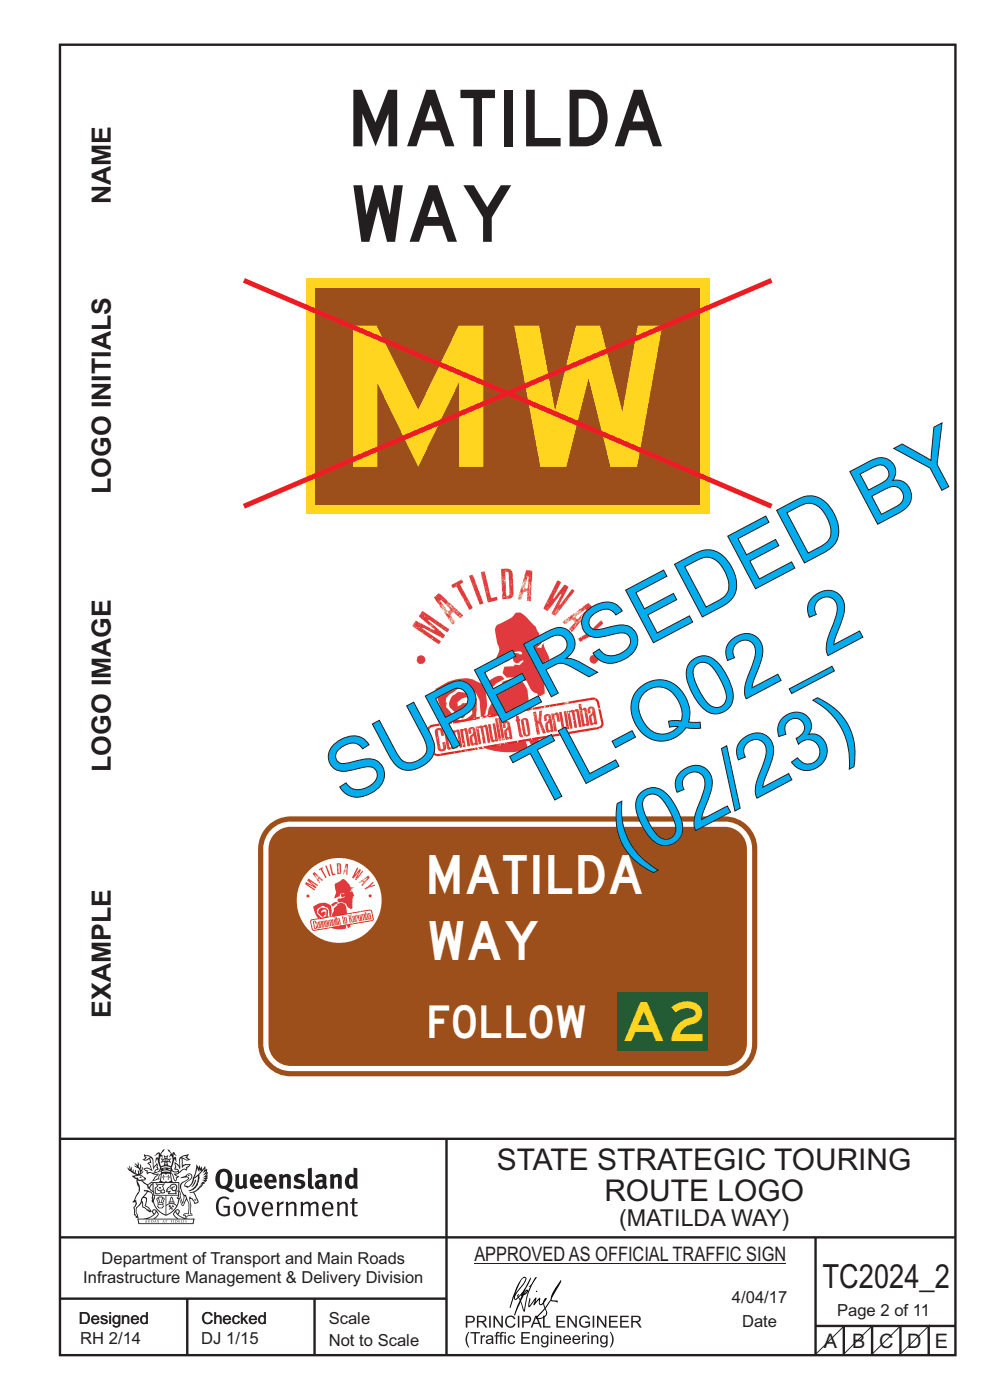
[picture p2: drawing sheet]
<svg xmlns="http://www.w3.org/2000/svg" width="210mm" height="297mm" viewBox="0 0 210 297" stroke-linecap="round" stroke-linejoin="round" font-family="sans-serif">
<defs><g id="words">
<text font-size="30" fill="#ffd520" x="74.9" y="99.1">MW</text>
<g font-size="17.6" fill="#00aeef">
<text x="73.3" y="170.9" transform="rotate(-28 73.3 170.9)">SUPERSEDED BY</text>
<text x="113.7" y="171.8" transform="rotate(-28 113.7 171.8)">TL-Q02_2</text>
<text x="133.3" y="183.8" transform="rotate(-28 133.3 183.8)">(02/23)</text>
</g>
<g font-size="12" fill="#231f20">
<text x="75" y="31">MATILDA</text>
<text x="75" y="51.3">WAY</text>
</g>
<g font-size="8.3" fill="#fff">
<text x="91.1" y="189.7">MATILDA</text>
<text x="91.1" y="203.6">WAY</text>
</g>
<text font-size="8.3" fill="#ffd520" x="132.5" y="220.8">A2</text>
<text font-size="7.1" fill="#231f20" x="174.5" y="273.3">TC2024_2</text>
<text font-size="6.9" fill="#fff" x="91.1" y="220.1">FOLLOW</text>
<g font-size="6.3" fill="#231f20">
<text x="105.4" y="248.2">STATE STRATEGIC TOURING</text>
<text x="128.2" y="254.8">ROUTE LOGO</text>
</g>
<g font-size="5.6" fill="#231f20">
<text x="23.5" y="43.3" transform="rotate(-90 23.5 43.3)">NAME</text>
<text x="23.5" y="104.8" transform="rotate(-90 23.5 104.8)">LOGO INITIALS</text>
<text x="23.5" y="163.8" transform="rotate(-90 23.5 163.8)">LOGO IMAGE</text>
<text x="23.5" y="215.9" transform="rotate(-90 23.5 215.9)">EXAMPLE</text>
</g>
<text font-size="4.9" fill="#231f20" x="131.3" y="260.2">(MATILDA WAY)</text>
<g font-size="4.2" fill="#231f20">
<text x="100.6" y="267.5">APPROVED AS OFFICIAL TRAFFIC SIGN</text>
<text x="174.7" y="285.9">A</text>
<text x="180.8" y="285.9">B</text>
<text x="186.5" y="285.9">C</text>
<text x="192.4" y="285.9">D</text>
<text x="198.3" y="285.9">E</text>
</g>
<g font-size="3.5" fill="#231f20">
<text x="21.6" y="268.2">Department of Transport and Main Roads</text>
<text x="17.7" y="272.1">Infrastructure Management &amp; Delivery Division</text>
<text x="16.7" y="280.9">Designed</text>
<text x="42.7" y="280.9">Checked</text>
<text x="69.7" y="280.9">Scale</text>
<text x="155.3" y="276.5">4/04/17</text>
<text x="157.4" y="281.5">Date</text>
<text x="177.6" y="279.2">Page 2 of 11</text>
<text x="17" y="285.1">RH 2/14</text>
<text x="42.7" y="285.1">DJ 1/15</text>
<text x="69.7" y="285.5">Not to Scale</text>
</g>
</g></defs>
<g fill="none" stroke="#231f20" stroke-width=".51">
<path d="M12.7 9.5h190v278h-190zM12.7 241.6h190M94.7 241.7v45.8M12.7 275.5h82M12.7 262.5h190.1M39.7 275.5v12M66.7 275.5v12M173 262.4v24.9M173 281.3h29.7M179 281.3v6M185 281.3v6M191 281.3v6"/>
<path d="M197 281.3v6"/>
</g>
<g fill="#231f20">
<path d="M47 248.8a2.55 2.55 0 0 0 0 2.6l.3 .2a.81 .81 0 0 0 1-1v-.5a1.04 1.04 0 0 0-1.1-1.5zM46.3 248.4a1.82 1.82 0 0 1 2.1-.2 1.82 1.82 0 0 1 .9 1.9 2.29 2.29 0 0 1-.8 1.9l.7 .3h.5l-.2 .6a2.87 2.87 0 0 1-2-.7 2.12 2.12 0 0 1-1.7-3.1z" fill-rule="evenodd"/>
<path d="M49.9 249.2l.8-.2v2a.46 .46 0 0 0 .3 .6 .46 .46 0 0 0 .6-.3v-2.1l.7-.2v2.4l.2 .5-.5 .3-.3-.3a1.02 1.02 0 0 1-1.2 .3 1.02 1.02 0 0 1-.6-1.1z" fill-rule="evenodd"/>
<path d="M54 249.8l-.1 .5h.9a.49 .49 0 0 0-.2-.6 .49 .49 0 0 0-.6 .1zM53.4 249.4a1.34 1.34 0 0 1 1.6-.2 1.34 1.34 0 0 1 .6 1.5v.2h-1.7a.77 .77 0 0 0 .5 .8 .77 .77 0 0 0 .9-.4l.3 .5a1.59 1.59 0 0 1-2 .2 1.59 1.59 0 0 1-.5-2.1z" fill-rule="evenodd"/>
<path d="M57 249.8l-.1 .5h1a.49 .49 0 0 0-.2-.6 .49 .49 0 0 0-.7 .1zM56.4 249.4a1.34 1.34 0 0 1 1.6-.2 1.34 1.34 0 0 1 .7 1.5v.2h-1.8a.77 .77 0 0 0 .5 .8 .77 .77 0 0 0 .9-.4l.4 .5a1.59 1.59 0 0 1-2.1 .2 1.59 1.59 0 0 1-.5-2.1z" fill-rule="evenodd"/>
<path d="M59.2 249.2l.7-.2 .1 .4a.95 .95 0 0 1 1-.3 .95 .95 0 0 1 .7 .8v2.3h-.8v-2.3a.46 .46 0 0 0-.8 .1v2.2h-.8z" fill-rule="evenodd"/>
<path d="M62.6 249.4a1.75 1.75 0 0 1 2-.1l-.2 .5-.6-.2a.43 .43 0 0 0-.6 .3l.4 .3a1.04 1.04 0 0 1 1.2 1.1 1.04 1.04 0 0 1-1.4 1l-1.2-.4 .3-.6 1 .4 .4-.4a.88 .88 0 0 0-1-.5l-.4-.2-.1-.4z" fill-rule="evenodd"/>
<path d="M65.3 247.9l.8-.2 .1 3.8 .3 .2 .1 .5a.88 .88 0 0 1-1-.1 .88 .88 0 0 1-.3-1z" fill-rule="evenodd"/>
<path d="M67.8 250.9a.43 .43 0 0 0-.1 .7 .43 .43 0 0 0 .7-.1v-.7zM66.8 249.5a1.7 1.7 0 0 1 2.4 .1v1.8l.3 .4-.4 .5-.5-.4a1.03 1.03 0 0 1-1.7-.1 1.03 1.03 0 0 1 .8-1.5h.7v-.4a.8 .8 0 0 0-1.2 .1z" fill-rule="evenodd"/>
<path d="M70 249.2l.7-.2 .1 .4a.95 .95 0 0 1 1-.3 .95 .95 0 0 1 .7 .8v2.3h-.8v-2.3a.46 .46 0 0 0-.8 .1v2.2h-.8z" fill-rule="evenodd"/>
<path d="M74.3 249.8a1.48 1.48 0 0 0 0 1.7h.5l.2-.1v-1.5l-.3-.2zM75 247.7l.8 .1 .1 4.4h-.7l-.1-.2a1.26 1.26 0 0 1-1.4 0 1.26 1.26 0 0 1-.5-1.3 1.29 1.29 0 0 1 .4-1.4 1.29 1.29 0 0 1 1.4-.1z" fill-rule="evenodd"/>
<path d="M46.4 254.2a1.72 1.72 0 0 1 2.3 0l-.3 .3a1.24 1.24 0 0 0-1.4-.2 1.24 1.24 0 0 0-.6 1.4 1.49 1.49 0 0 0 1.2 1.9l.7-.1v-1.3h-.8l-.1-.4h1.3v1.9a1.93 1.93 0 0 1-2.2 0 1.93 1.93 0 0 1-.7-2.2l.2-.7z" fill-rule="evenodd"/>
<path d="M50.4 255.4a1.65 1.65 0 0 0 .2 2.2 .99 .99 0 0 0 1-1.4 .78 .78 0 0 0-.4-.8 .78 .78 0 0 0-.8 0zM50 255.2a1.33 1.33 0 0 1 1.6-.1 1.33 1.33 0 0 1 .5 1.4 1.31 1.31 0 0 1-1.3 1.6 1.31 1.31 0 0 1-1.2-1.6v-.6z" fill-rule="evenodd"/>
<path d="M52.5 255l.4-.1 .9 2.6 .8-2.5h.5l-1.1 3h-.5z" fill-rule="evenodd"/>
<path d="M56.3 255.5l-.2 .7h1.3a.7 .7 0 0 0-.3-.8 .7 .7 0 0 0-.8 .1zM55.9 255.3a1.22 1.22 0 0 1 1.5-.2 1.22 1.22 0 0 1 .5 1.5h-1.8a.93 .93 0 0 0 .5 1 .93 .93 0 0 0 1.1-.2l.2 .3a1.43 1.43 0 0 1-1.8 .1 1.43 1.43 0 0 1-.6-1.7z" fill-rule="evenodd"/>
<path d="M58.7 255l.4-.1 .1 .5 .4-.4 .6-.1-.2 .5a.66 .66 0 0 0-.8 .7v1.9h-.4z" fill-rule="evenodd"/>
<path d="M60.6 255l.4-.1 .1 .5a.94 .94 0 0 1 1-.5 .94 .94 0 0 1 .8 .8v2.3h-.5l-.1-2.5a.81 .81 0 0 0-1.2 .3v2.2h-.4z" fill-rule="evenodd"/>
<path d="M63.7 255l.5-.1 .1 .5 .4-.3a.78 .78 0 0 1 1.1 .3 .9 .9 0 0 1 1-.5 .9 .9 0 0 1 .8 .8v2.3h-.5l-.1-2.5a.67 .67 0 0 0-1.1 .3v2.2h-.5v-2.4l-.4-.2-.7 .4v2.2h-.5z" fill-rule="evenodd"/>
<path d="M69 255.5l-.1 .7h1.3a.7 .7 0 0 0-.3-.8 .7 .7 0 0 0-.9 .1zM68.7 255.3a1.22 1.22 0 0 1 1.5-.2 1.22 1.22 0 0 1 .5 1.5h-1.8a.93 .93 0 0 0 .4 1 .93 .93 0 0 0 1.2-.2l.1 .3a1.44 1.44 0 0 1-1.7 .1 1.44 1.44 0 0 1-.6-1.7z" fill-rule="evenodd"/>
<path d="M71.4 255l.5-.1 .1 .5a.94 .94 0 0 1 1-.5 .94 .94 0 0 1 .8 .8v2.3h-.5l-.1-2.5a.81 .81 0 0 0-1.2 .3v2.2h-.4z" fill-rule="evenodd"/>
<path d="M74.7 254.2l.5-.1v.9h.7l-.1 .3h-.6v2.2l.1 .2h.5l.1 .3a.75 .75 0 0 1-1.2-.6v-2.1h-.4v-.3h.4z" fill-rule="evenodd"/>
<path d="M30.8 245.2l1.1 .3-.9 .5h-.4l.6-.5zM31.8 245.7h.2a2.44 2.44 0 0 1 .4 1.9l.1 .5 .7-1-.1 .6 .3 .3a.57 .57 0 0 0-.6 .8l-1-.2-.5 .2 .2-.5-.8-.3 .7-.1 .9 .5 .1-.1-.6-1.3-.2-.1 .5-.1zM30.7 244.7l-.1 .5 .2 .4-.6 .4a1.04 1.04 0 0 0 1.4-.1l.2 .6-.3 .1-.2 .4a.94 .94 0 0 1 .8 1.1l-.2-.1a1.16 1.16 0 0 0-1.5-.1l.3 .4 .4 .2 .1 .5 .2 .1 .1-.2a.94 .94 0 0 1 1.1 .2l.8 .1-1.2 1.2a1.13 1.13 0 0 0 1.2-.2l.4-.1-.1-.4 .5-.7a.83 .83 0 0 0-.6 1l-.3-.1-.7 .4 1.1-1.4-.5 .1h-.5l1.3-.6-.1-.1-.9 .4v-.3l.2-.2 .3 .1 .1-.3-.2-.4v-.6l-.1-.4-.7 1v-.7a1.42 1.42 0 0 0-1.6-1.8z" fill-rule="evenodd"/>
<path d="M38.5 245.6l.5-.3 .7-.1-.6 .3 .8 .5h-.3zM38.3 245.8l.2-.1 .1 2a1.69 1.69 0 0 1 1.6-.6l-.8 .5 .1 .5a1.1 1.1 0 0 0-1.5 .6l-.1-.5-.2-.2h-.5l.3-.4-.3-.7a1.42 1.42 0 0 1 .8 1.1l.2-.1zM37.1 246.5l.1 1-.2 .3 .1 .4h.5l.1 .2a.96 .96 0 0 1-1.1-.1l-.1 .1a1.06 1.06 0 0 0 1.3 .2v.1a.72 .72 0 0 1-1 .2l.3 .5 .6 .2-.4 .2-.1 .6-.2-.3-.4-1.1-.4-.4 .4 .9a1.54 1.54 0 0 0 .7 1.2l.2-.3a.58 .58 0 0 1 .4-.8l.2-.1h-.3l-.5-.3 .9-.5a.93 .93 0 0 1 1.2-.5v.2l.2-.2 .1-.5a.99 .99 0 0 0 .7-.8l-1.3 .1-.3 .2-.1-1.4 .9 .4 .9-.3h-.4l-.5-.4 .4-.7-.6 .2a1.46 1.46 0 0 0-1.4 2.1v.4l-.2-.4z" fill-rule="evenodd"/>
<path d="M35.6 249.2l.2 .1-.1 .3 .4 .1h-.4v.6l-.1-.6h-.3l.3-.1z" fill-rule="evenodd"/>
<path d="M34.6 249.2l.2 .1v.3l.3 .1h-.3l-.1 .6v-.6h-.4l.4-.1z" fill-rule="evenodd"/>
<path d="M34.3 249.1a.57 .57 0 0 1 .9 .2 .57 .57 0 0 1 .9-.2l.2 1.4h-.2a.57 .57 0 0 1-.9 0 .69 .69 0 0 1-1.1 0zM34.2 248.4l-.3 2.1-.2 .4h3l-.2-.4-.3-2.1h-.2v.3l-.8-.2-.8 .2v-.3z" fill-rule="evenodd"/>
<path d="M34.2 252.7a.3 .3 0 0 0 .6 0 .3 .3 0 0 0-.6 0zM33.3 251.2l.3 .3-.3 .4a.79 .79 0 0 0 0 1.3l.8-.2-.1-.3a.55 .55 0 0 1-.7-.6l.1-.1 .2 .3 .3 .2 .8-.2-.4-.7 .4-.3-.7 .1zM33 251l1.1 .2 .9-.2-.4 .6 .4 1.2a.56 .56 0 0 1-.8 .3l-.2 .1a.73 .73 0 0 1-.9 .1 .73 .73 0 0 1-.3-1v-.4l.6-.3z" fill-rule="evenodd"/>
<path d="M35.6 252.1l.7-.4a.58 .58 0 0 1 1-.1 .58 .58 0 0 1-.4 .9l-.3-.3a.43 .43 0 0 1 .6-.4 .57 .57 0 0 0-.8 .2l-.2-.1-.3 .1 .4 .2a.55 .55 0 0 0 .9 .4v.5h-1.3l.3-.4-.1-.1-.6 .1 .2-.2-.2-.2zM35.4 252.1l-.1 .2a.39 .39 0 0 0 .2 .6h.3l-.2 .4h1.9l-.1-.8a.86 .86 0 0 0-.1-1.3 .86 .86 0 0 0-1.3 .4z" fill-rule="evenodd"/>
<path d="M36 255.1h.8v.2h-.8zM36.4 254.1l.2 .8h-.4zM36.4 253.8l-.3 .5-.1 .6h-.2v.4l-.7 .4 .2 .1a1.48 1.48 0 0 1 2.1 .2l.2-.1-.6-.5v-.5h-.2l-.1-.6z" fill-rule="evenodd"/>
<path d="M35.8 255.7l.4 .1 .1 .3 .3-.2-.2-.2a.38 .38 0 0 1 .5 .5l-.2-.2-.3 .2 .3 .2-.3 .3-.1-.4-.4 .4-.1-.2 .4-.3-.1-.1-.2 .1z" fill-rule="evenodd"/>
<path d="M34.5 254.3h.2v.2l-.2 .6h-.2zM33.6 255.6h.9v.2a.55 .55 0 0 1-.8 .4v-.2l-.2-.1zM33.4 254.3h.2l.2 .8h-.2zM33.6 255.3h.8l.1 .1h-.8zM33.8 254h.5l-.2 1.1h-.1zM33.3 254.1l-.1 .3 .3 1.1a.48 .48 0 0 0-.1 .6 .48 .48 0 0 0 .5 .2h.5a.49 .49 0 0 0 .2-.8l.3-1.1-.1-.3a1.42 1.42 0 0 0-1.5 0z" fill-rule="evenodd"/>
<path d="M33.7 251.8l.4 .1 .1 .3h-.3z" fill-rule="evenodd"/>
<path d="M41.3 250.4l.3-.2-.2 .8-.6 .8h-.2l.5-.7z" fill-rule="evenodd"/>
<path d="M39.7 249.3l.3-.2 .5 .2a.88 .88 0 0 1-.6 1.1 1.22 1.22 0 0 0-.8 1.3l.5 .2a.72 .72 0 0 0 .9-.4l.5-.8 .2-.6 .8-.6v.2a2.85 2.85 0 0 1-2 2.9l.1 .1a2.13 2.13 0 0 0 1.9-1.5v-.3a2.01 2.01 0 0 0 .3-1.7l1.1-1.3-.4 1 .7-.5-.7 1 .8-.4-.8 .8 .7-.2-.9 .6 .8-.1-.8 .4h.7l-.8 .3 .3 .2h-.4l.2 .3h-.4l.2 .3h-.4l.1 .2-.1 .1a2.16 2.16 0 0 1-2 1l.1 .2 .4-.1a.76 .76 0 0 1 .7 .8l.5 1.2-.6 .2a1.45 1.45 0 0 0-1.1-1.3l.2 1.8-.1 1.8 .4 .3a1.07 1.07 0 0 0-1.2 .4v-.3l-.5-.2a.87 .87 0 0 1 1.1-.1v-.7a4.4 4.4 0 0 0-.6-3.1l-.1-.3h-.2a2.16 2.16 0 0 1-.7-2.2l.3-.3 1.2-.8a.55 .55 0 0 0-.4-.8zM37.8 252.7a.76 .76 0 0 1 .3 1.1l.6 1.6 .4-1.7 .2 .1a.61 .61 0 0 1-.1 .9l-.3 .8-.2 .1-.7-1.6-.3 .1a1.18 1.18 0 0 0 .1-1.4zM41.8 247.8l.2 .8 .3-.6v.6l.4-.5a1.9 1.9 0 0 1-1.2 1.4l-.3 .3zM38.2 249.9l1.4-.1 .2 .1v.3l-.5 .2a1.26 1.26 0 0 0-.9 2l.2 .6a1.84 1.84 0 0 1 .1 2.1l-.4-1.4a.96 .96 0 0 0-.4-1.2l-.4 .2a.78 .78 0 0 1 0 1.3l.1 .3h.4l.4 1.1a.38 .38 0 0 0 .2 .4 .38 .38 0 0 0 .4-.1l.6-1.2a2.94 2.94 0 0 1 .4 2.5l-.1 .4h-.8l-.3 .4v.2l.4-.1 .1 .4 .2 .1a1.02 1.02 0 0 1 1.3-.5v-.4l-.3-.1 .1-1.8-.3-1.3 .1 .1a1.14 1.14 0 0 1 .8 .9 .63 .63 0 0 0 .8-.2 .63 .63 0 0 0-.2-.9l-.6-1.2 .9-.6 .2-.4h.3l-.1-.2h.4l-.1-.3h.3l-.1-.3 .5-.1-.2-.2 .6-.4v-.2h-.2l.4-.5h-.3l.3-.5-.4 .1 .4-.5v-.3l-.3 .2 .2-.7-.1-.2-.4 .3v-.8l-.6 .8-.2-.8-.2 .5-.3-.7-.1 .6-.5-.8-.1 1.4-.6 1.9a1.81 1.81 0 0 1-1 1.4l-.6-.2a1.75 1.75 0 0 1 1.1-1.2 .75 .75 0 0 0 .1-1.3 .75 .75 0 0 0-1.2 .4z" fill-rule="evenodd"/>
<path d="M41.2 254.4h.3l.2 .2-.4 .1z" fill-rule="evenodd"/>
<path d="M29.4 258.7h11.6l-.1 .8h-11.4zM31.3 258.5l.5-.1a2.48 2.48 0 0 0 1.4-1.3l.3 .5-.5 .6-.5 .3zM32.5 256.9l.3-.2 .2 .1-.3 .7zM37.2 257.1a2.65 2.65 0 0 0 1.8 1.4h-1.1l-.5-.3-.5-.6zM37.4 256.8l.2-.1 .3 .2-.3 .6zM29.2 258.5l.1 1.2h11.8l.2-1.1-.2-.1a4.1 4.1 0 0 1-3.3-.9l.3-.4-.1-.6a1.06 1.06 0 0 0-1.3 1l.2 .4 .6 .5h-4.7l.3-.1a.84 .84 0 0 0 .6-.8 .84 .84 0 0 0-.5-.8l-.3-.2h-.5l-.1 .6 .3 .4a4.2 4.2 0 0 1-3.4 .9z" fill-rule="evenodd"/>
<path d="M31 259l.1 .2h-.2zM31 258.8l-.3 .6 .4-.2 .2 .2z" fill-rule="evenodd"/>
<path d="M31.3 258.9h.3v.4a.25 .25 0 0 0 .2-.1 .25 .25 0 0 0-.1-.3h.1a.29 .29 0 0 1 0 .4 .29 .29 0 0 1-.4 0 .29 .29 0 0 1 0-.4z" fill-rule="evenodd"/>
<path d="M32.2 258.9a.22 .22 0 0 1 .3 .2 .22 .22 0 0 1-.3 .2zM32 258.9l.1 .5a.33 .33 0 0 0 .4-.1 .33 .33 0 0 0 0-.4 .33 .33 0 0 0-.5 0z" fill-rule="evenodd"/>
<path d="M32.9 259l.1 .2h-.2zM32.9 258.8l-.2 .6 .3-.2 .2 .2z" fill-rule="evenodd"/>
<path d="M33.3 258.9h.2l.1 .1 .2-.1-.2 .2 .2 .3-.3-.3-.1 .3h-.1l.2-.3z" fill-rule="evenodd"/>
<path d="M34.7 259l.1 .2h-.2zM34.7 258.8l-.3 .6 .4-.2 .2 .2z" fill-rule="evenodd"/>
<path d="M35 258.8l.5 .1h-.2v.5h-.2l.1-.5z" fill-rule="evenodd"/>
<path d="M36.2 258.9h.3h-.1v.2h.1h-.1v.3h-.2z" fill-rule="evenodd"/>
<path d="M36.7 258.9h.2v.5h-.2z" fill-rule="evenodd"/>
<path d="M37.3 258.9a.22 .22 0 0 1 .3 .2 .22 .22 0 0 1-.3 .2zM37.1 258.9v.5a.33 .33 0 0 0 .5-.1 .33 .33 0 0 0 0-.4 .33 .33 0 0 0-.5 0z" fill-rule="evenodd"/>
<path d="M37.8 258.9h.4h-.2v.2h.1h-.1v.2l.2 .1h-.4z" fill-rule="evenodd"/>
<path d="M38.4 258.9h.2l-.1 .4 .2 .1h-.3z" fill-rule="evenodd"/>
<path d="M38.9 258.9h.2v.5h-.2z" fill-rule="evenodd"/>
<path d="M39.3 258.9h.2h-.1l.2 .3-.2 .2-.1-.1v-.1l.2 .1z" fill-rule="evenodd"/>
<path d="M34.2 247.7a1.51 1.51 0 0 1 2 .2 2.67 2.67 0 0 0-2.1 0zM35.7 247.9l.4 .2 .1 .2-.4-.1zM34.6 247.9h.5l.1 .2h-.4zM34 248.2l.3 .1-.3 .1zM34.9 247.2l.3-.2 .3 .2zM34.9 245.9l.2 .1v.3h-.2zM35 245.4l.2 .2 .2-.2-.1 .3h-.2zM35.1 246.6h.2l.1 .4-.2-.2-.2 .2zM35.3 246l.2-.1v.4h-.2zM34.4 246l.3 .1 .1 .2-.4 .1 .2-.2zM35.7 246.1l.3-.1-.2 .2 .2 .2-.4-.1zM32.7 245.2l1-.5-.1 1-.2-.2-.3 .2-.3 1.1 .5-1 .3 .9a1.84 1.84 0 0 1 .2 1.7l.4 .1a2.48 2.48 0 0 1 2.2 0l.2-.2-.2-.7 .7-1.8 .4 .7-.2-1-.2-.1-.2 .3v-.9l.6 .4-.6-.8-.3 .1-.1 .4-.5-.9-.5-.3 .2 .5 .6 .5-.5 .8 .4-.4a2.06 2.06 0 0 1 0 2.3l-.5-.2-.2-.6 .1-.1 .8 .2-.4-.5 .4-.5-.7 .2-.2-.2 .2-.7-.5 .4-.5-.4 .2 .7-.2 .2-.7-.2 .4 .5-.4 .5 .8-.2 .1 .1-.2 .6-.5 .2a2.02 2.02 0 0 1 0-2.2l.3 .5-.1-.7-.3-.1 .8-1.2-.4 .3-.5 .8-.2-.3a.8 .8 0 0 0-.8 .5z" fill-rule="evenodd"/>
<path d="M29.2 250.4l.3 .2a.61 .61 0 0 1 .8 .3l.3 .2a.8 .8 0 0 1 .6 1l.4 .1 .5 .5a1 1 0 0 1 .5 1.1l-.1 .7v-.5h-.1a.96 .96 0 0 0-.8-1.3l-.2-.2h-.7l-.1-.1-.1 .1 .1 .3h.6l-1.2 1.4-.2 .9-.4 .6a1.33 1.33 0 0 0-.5 1.8l.2 .5a1.26 1.26 0 0 1-.5-1.5l-.1-.3a1.56 1.56 0 0 0 .4-1.7l-.3 .2 .2-.5a3.2 3.2 0 0 0 .7-3zM30.4 254.2h.4a2.06 2.06 0 0 1-.1 1.6l.7 .5 .4 .4-.6-.1-.8-.6-.1-.9a.51 .51 0 0 1 .1-.9zM28.6 249.6a1.52 1.52 0 0 1 2.1 .5l-1.1 .2-.2-.1-.1-.4-.5 .1zM27.5 247.3v.8l-.3-.4-.1 .1a3.1 3.1 0 0 0 1.9 1.5l-1 .1 .5 .6 .5 .1 .1 1.1a1.84 1.84 0 0 1-.3 2.5l-.4 .9-.3 .4 .2 .1 .4-.1 .1 .4-.2 .5-.3 .2 .1 1.8 .2-.1 .3 .6h.1l.4-.1-.1-.5a1.3 1.3 0 0 1-.1-1.7l.9-1 .1 1.1 .6 .2 .5 .5 .1-.1 .2 .3h.5a1.85 1.85 0 0 0-1.2-1.4l.1-.3a1.39 1.39 0 0 0 0-1.4l-.5-.1 .5-.5a.66 .66 0 0 1 .9-.4 .66 .66 0 0 1 .3 .9l-.1 .4 .2-.1v.2l-.1 .3 .2 .5 .1-.3a2.24 2.24 0 0 0 .1-2.2 .73 .73 0 0 1-.7-.7 .73 .73 0 0 1 .6-.7v-.2a.94 .94 0 0 0-.9 .8 .48 .48 0 0 1-.1-.5 .48 .48 0 0 1 .5-.3l.5-.3a.51 .51 0 0 0-.8 .2l-.5 .2-1-.7 .6-.1 .2-.5-1.2-.7 .5-.5v-.3l-.5 .4 .1-.2a.69 .69 0 0 0 .2-1v.5l-.2 .2v-1.1l-.3-.2 .1 .6-.1 .2-.4-1.3v.7l-.6-.4 .5 .7-.6-.2 .3 .3a1 1 0 0 1 .7 1.4l-.2-.7v.8l-.5-.2v-.7l-.2 .6-.2-.1-.1-.6-.2 .4-.2-.2 .1-.7-.2 .5z" fill-rule="evenodd"/>
<path d="M29.6 249.8l.2-.2 .3 .3z" fill-rule="evenodd"/>
<path d="M32.4 250.8h5.6v2l-.2-.1v-1.7h-5.2v2.5h5.2v-.8l.1 .2-.1 1.1v-.3h-2.5v4a4.1 4.1 0 0 0 2.6-3.6l.1-.1a4 4 0 0 1-2.8 3.9 4.2 4.2 0 0 1-2.8-4.7l.1 1.3 .1-.2a3.8 3.8 0 0 0 2.5 3.4v-4h-2.5l-.2-.9z" fill-rule="evenodd"/>
<circle cx="40" cy="249.4" r=".17"/>
</g>
<path d="M100.6 268h66.2" fill="none" stroke="#231f20" stroke-width=".21"/>
<path d="M98.8 279.1h1a.77 .77 0 0 1 .9 .7 .77 .77 0 0 1-.9 .8h-.7v1h-.3zM99.1 279.4v.9h.7a.47 .47 0 0 0 .6-.4 .47 .47 0 0 0-.6-.5zM101.2 279.1h1.1a.7 .7 0 0 1 .9 .6 .7 .7 0 0 1-.7 .8l.9 1.1h-.4l-.4-.5a.9 .9 0 0 0-1.1-.6v1.1h-.3zM101.5 279.4v.8h.7a.44 .44 0 0 0 .6-.3 .44 .44 0 0 0-.5-.5zM103.8 279.1h.3v2.5h-.3zM104.7 279.1h.3l1.3 2v-2h.4v2.5h-.4l-1.3-1.9v1.9h-.3zM107.5 279.3a1.1 1.1 0 0 1 1.8 .5l-.3 .1a.82 .82 0 0 0-1.1-.4 .82 .82 0 0 0-.4 1.1 .78 .78 0 0 0 .7 .8 .78 .78 0 0 0 .8-.6h.4a1.17 1.17 0 0 1-1.5 .8 1.17 1.17 0 0 1-.7-1.5zM109.8 279.1h.4v2.5h-.4zM110.8 279.1h.9a.77 .77 0 0 1 1 .7 .77 .77 0 0 1-1 .8h-.6v1h-.3zM111.1 279.4v.9h.6a.47 .47 0 0 0 .6-.4 .47 .47 0 0 0-.6-.5zM113.5 279.1h.4l1 2.5h-.3l-.3-.7h-1.1l-.3 .7h-.3zM113.7 279.4l-.4 1.2h.9zM115.2 279.1h.3v2.2h1.3v.3h-1.6zM118 279.1h1.8v.3h-1.4v.8h1.4v.3h-1.4v.8h1.5v.3h-1.9zM120.4 279.1h.3l1.3 2v-2h.4v2.5h-.4l-1.3-1.9v1.9h-.3zM123.3 279.4a1.15 1.15 0 0 1 1.8 .4l-.3 .1a.91 .91 0 0 0-1.2-.4 .91 .91 0 0 0-.4 1.3 .98 .98 0 0 0 1.6 .3v-.4h-.7v-.3h1.1v.9a1.37 1.37 0 0 1-2 0 1.37 1.37 0 0 1 .1-1.9zM125.7 279.1h.4v2.5h-.4zM126.6 279.1h.4l1.3 2v-2h.3v2.5h-.3l-1.3-1.9v1.9h-.4zM129.2 279.1h1.8v.3h-1.5v.8h1.4v.3h-1.4v.8h1.6v.3h-1.9zM131.5 279.1h1.9v.3h-1.5v.8h1.4v.3h-1.4v.8h1.5v.3h-1.9zM133.9 279.1h1.1a.7 .7 0 0 1 .9 .6 .7 .7 0 0 1-.7 .8l.9 1.1h-.4l-.3-.5a.9 .9 0 0 0-1.2-.6v1.1h-.3zM134.2 279.4v.8h.8a.44 .44 0 0 0 .6-.3 .44 .44 0 0 0-.6-.5zM99.4 282.5h.2l-.4 .7a2.89 2.89 0 0 0 .4 2.7h-.2a2.55 2.55 0 0 1 0-3.4zM99.8 282.6h2v.3h-.8v2.2h-.4v-2.2h-.8zM102 283.3h.2v.3l.2-.3h.4h.2l-.2 .3a.41 .41 0 0 0-.4 .1 .41 .41 0 0 0-.1 .5v.9h-.3zM103.2 283.5a.83 .83 0 0 1 1.1-.2 .83 .83 0 0 1 .3 1l.1 .8h-.3l-.1-.2a.66 .66 0 0 1-.9 .3 .66 .66 0 0 1-.2-.9l1.1-.3a.46 .46 0 0 0-.4-.5 .46 .46 0 0 0-.5 .3h-.3zM103.5 284.4a.32 .32 0 0 0 0 .5 .32 .32 0 0 0 .4 0l.4-.3v-.4zM105.3 282.7l.7-.1-.1 .2-.4 .2v.3h.3v.2h-.3v1.6h-.3v-1.6h-.3v-.2h.3zM106.2 282.7l.7-.1-.1 .2-.4 .2v.3h.4v.2h-.4v1.6h-.3v-1.6h-.3v-.2h.3zM107 282.6h.3v.3h-.3zM107 283.3h.3v1.8h-.3zM108 283.4a.78 .78 0 0 1 1.3 .4l-.3 .1a.5 .5 0 0 0-.7-.4 .5 .5 0 0 0-.3 .7 .5 .5 0 0 0 .4 .7 .5 .5 0 0 0 .6-.5l.3 .1a.85 .85 0 0 1-1.2 .6 .85 .85 0 0 1-.4-1.3zM110.6 282.6h1.8v.3h-1.5v.8h1.4v.3h-1.4v.8h1.6v.3h-1.9zM112.9 283.3h.3v.2a.65 .65 0 0 1 .7-.2 .65 .65 0 0 1 .5 .7v1.1h-.3v-1.1a.45 .45 0 0 0-.6-.5 .45 .45 0 0 0-.3 .6v1h-.3zM115 283.5l.5-.3 .5 .3v-.2h.3v1.6a.8 .8 0 0 1-.5 .9 .8 .8 0 0 1-1-.5h.3a.52 .52 0 0 0 .7 .2 .52 .52 0 0 0 .2-.6 .88 .88 0 0 1-1.2-.2 .88 .88 0 0 1 .2-1.2zM115.2 283.7a.6 .6 0 0 0-.1 .8 .6 .6 0 0 0 .9 .1 .61 .61 0 0 0 0-.8 .61 .61 0 0 0-.8-.1zM116.8 282.6h.3v.3h-.3zM116.8 283.3h.3v1.8h-.3zM117.6 283.3h.3v.2a.65 .65 0 0 1 .8-.2 .65 .65 0 0 1 .4 .7v1.1h-.3v-1.1a.45 .45 0 0 0-.5-.5 .45 .45 0 0 0-.4 .6v1h-.3zM119.7 283.5a.85 .85 0 0 1 1-.2 .85 .85 0 0 1 .4 1h-1.3a.53 .53 0 0 0 .4 .6 .53 .53 0 0 0 .6-.4l.3 .1a.91 .91 0 0 1-1.3 .4 .91 .91 0 0 1-.3-1.3zM119.9 283.6l-.1 .4h1l-.4-.5zM121.6 283.5a.85 .85 0 0 1 1.1-.2 .85 .85 0 0 1 .4 1h-1.4a.53 .53 0 0 0 .4 .6 .53 .53 0 0 0 .7-.4l.3 .1a.91 .91 0 0 1-1.3 .4 .91 .91 0 0 1-.3-1.3zM121.9 283.6l-.2 .4h1.1l-.4-.5zM123.5 283.3h.2v.3l.2-.3h.4h.2l-.1 .3a.41 .41 0 0 0-.5 .1 .41 .41 0 0 0-.1 .5v.9h-.3zM124.6 282.6h.4v.3h-.4zM124.6 283.3h.4v1.8h-.4zM125.4 283.3h.3v.2a.65 .65 0 0 1 .8-.2 .65 .65 0 0 1 .4 .7v1.1h-.3v-1.1a.45 .45 0 0 0-.5-.5 .45 .45 0 0 0-.4 .6v1h-.3zM127.5 283.5l.6-.3 .5 .3v-.2h.3v1.6a.8 .8 0 0 1-.6 .9 .8 .8 0 0 1-1-.5h.3a.52 .52 0 0 0 .7 .2 .52 .52 0 0 0 .3-.6 .88 .88 0 0 1-1.2-.2 .88 .88 0 0 1 .1-1.2zM127.7 283.7a.6 .6 0 0 0-.1 .8 .6 .6 0 0 0 .9 .1 .61 .61 0 0 0 0-.8 .61 .61 0 0 0-.8-.1zM129.3 282.5h.3a2.55 2.55 0 0 1 0 3.4h-.3a2.92 2.92 0 0 0 0-3.4z" fill="#231f20"/>
<g fill="#000001">
<path d="M111.6 274l.2-.2-.5 .7zM110.4 274.8l.3 .1-.3 .7-.3-.4zM110.9 271.2h.5a9.3 9.3 0 0 1-2 3.1l-.1 .2 1-2.5zM110.6 271.3a14.7 14.7 0 0 0-2.2 4.9l-.3 1.2 .1 .1 .8-2.3a.42 .42 0 0 0 .2 .6 .42 .42 0 0 0 .6-.3l.2-.2 .2 .6-1.1 3.1 .2 .1 1.1-2.9 .6 1.9 .2 .2 .2-.5a13.5 13.5 0 0 1 2-6.2l.5-.5-.2-.2-1.6 2.1 .4-.1a14.9 14.9 0 0 0-1.3 5.1l-.4-1.2a1.39 1.39 0 0 1 .2-1.8l.1-.2a.92 .92 0 0 0 .8-1.2 .75 .75 0 0 0-.7 .7l-.2 .2 1.6-3.4h-.1l-.4 .7a10.5 10.5 0 0 1-2.2 3.2l.2-.4a.32 .32 0 0 0-.4 .2 .32 .32 0 0 0 .1 .4l-.5 .4a3.2 3.2 0 0 1 1.1-2.3l.5-.6a2.49 2.49 0 0 0 .7-1.6l-.3-.2z" fill-rule="evenodd"/>
<path d="M115.6 277.8a1.15 1.15 0 0 1 .1 1.3 1.15 1.15 0 0 1-1.2 .5h-.5zM112.3 275.4l-.3 1.7 .3 .2 1.2-1.5-.3 1.1 1.1-1.2a.94 .94 0 0 0 .4 1.2l.5-.3 .3 .9-1.2 1.3a.98 .98 0 0 0-.5 1 1.9 1.9 0 0 0 2.3-1.3l-.1-.2a1.02 1.02 0 0 1 .3-1.5l.5-.9 1.5 .3-.2-.4v.2l-1.1-.2v-.2l2-3.6 .1-.3-.1-.1-1.8 2.7a6.6 6.6 0 0 1-1.5 3l-.2-.2a1.01 1.01 0 0 1 .4-1.4l.1-.2-.3-.2-.3 .5-.2 .5-.5 .4-.2-.4 .1-.9-.2-.1-.8 .9 .2-.9h-.1l-1.4 1.7 .2-1.4v-.1z" fill-rule="evenodd"/>
<path d="M113.7 273.8l.3 .3h-.3z" fill-rule="evenodd"/>
</g>
<path d="M178.9 281.4l-6 6" fill="none" stroke="#231f20" stroke-width=".21"/>
<path d="M64.9 59.1h85.6v50h-85.6z" fill-rule="evenodd" fill="#ffd520"/>
<path d="M66.9 61.1h81.6v46h-81.6z" fill-rule="evenodd" fill="#9d4f1b"/>
<path d="M185 281.3l-6 6M191 281.3l-6 6M197.3 281l-6 6" fill="none" stroke="#231f20" stroke-width=".21"/>
<path d="M51.7 59.5l112 47.9M163.7 59.5l-112 47.9" fill="none" stroke="#ed1c24" stroke-width="1.1" stroke-linecap="butt"/>
<g fill="#fff">
<path d="M104.7 132.3l1.9-.9 1.6-1.2a2.59 2.59 0 0 1 2.5-.8 11.8 11.8 0 0 1 3.6 3.4l.8 1.7 2.1-.1 1 .3-1 .8-1.2 .5a5.5 5.5 0 0 0 1.2 3l.1 .3v.7l-.5 .7v.5l-.7 1 .4 4.9-.1 1-.9 .2-.5 .4a2.41 2.41 0 0 1-1.8-.8h-.8l.6 3.4 .9 2.1 1.3 4.4a15.7 15.7 0 0 1-22.9-12.7 8.3 8.3 0 0 1 3.8-1.5l2-.2 2.8 .3 1.6 .6 1.8-.8a2.36 2.36 0 0 0 1.7-1.8l-1.8 .7 .3-3.1 .7-.9-.4-2.4v-.6a5.3 5.3 0 0 1-.1-3.1z"/>
<circle cx="107.7" cy="142.5" r="25"/>
</g>
<g fill="#e13a3e">
<path d="M102.9 144.9l1.9-1.2a1.44 1.44 0 0 1 2.2 .4l-1.8 .9-.6 .7-.8 .5z"/>
<path d="M106.6 144.6a3.5 3.5 0 0 1 3.6-.3 3.3 3.3 0 0 1 1.8 2.8l.4 2.6-1.3 6.6 .7 1.6v1.2a15.7 15.7 0 0 1-8.8-.3l-.1-4.6 .7-3.8 1-1.8-.2-1.2 1.5-1.4a1.04 1.04 0 0 0 .7-.9z"/>
<path d="M92.4 146.1a11.3 11.3 0 0 1 6.6-2.2 8.2 8.2 0 0 1 3.8 1.7l.3 1.6a6.7 6.7 0 0 1-.9 5.5l-.2-1.2a8 8 0 0 0-.9-4.2 1.64 1.64 0 0 0-1.5-.9l-1.2-.5a.81 .81 0 0 0-1.1 .1 8.4 8.4 0 0 0-2.7 2.2 .67 .67 0 0 0 .2 .9l-.2 .9 .6 .7a6.3 6.3 0 0 0 2.9 2.3l1.5-1a1.28 1.28 0 0 0 .5-1.6v-1.8a.97 .97 0 0 0-1.5-.6l-.6 .2-1 .8 .1 .9 .5-.3a1.33 1.33 0 0 1 1.3-.5h.4a.76 .76 0 0 1 .4 1.1l-.2 .9h-.3a1.72 1.72 0 0 0-.9 1.2h-.4l-1.3-1.1a2.59 2.59 0 0 1-1.3-2 2.85 2.85 0 0 1 1.6-2.3l.4-.1a6.3 6.3 0 0 1 3.2 .8l.7 .7-.2 3.3a5.5 5.5 0 0 1-1.5 4.2 2.63 2.63 0 0 1-2.3-.6 14.5 14.5 0 0 1-4.8-9.1z"/>
<path d="M112.4 151.8l1.5 2.9 .5 3.5-1.7 .6a3.1 3.1 0 0 0-.6-1.9 7.5 7.5 0 0 1 .1-3.7z"/>
<path d="M105.4 132.7l.2-.2a9.3 9.3 0 0 0 3.5-2.1 1.44 1.44 0 0 1 2.3 .3l1.5 1.6a2.35 2.35 0 0 1 1.1 1.7l.4 .8 2.3 .2-2 .7 .1 .9-1 .8 1 .1 .2-.6 .3-.5a5.8 5.8 0 0 0 1 2.7 .69 .69 0 0 1 .1 .8 .69 .69 0 0 1-.8 .3l.3 .5-.3 .6 .1 .3-.3 .3 .2 1.1-.2 1.2 .2 2.9-1 .6-.4-.2-.5-.5a1.9 1.9 0 0 1-1.3-1.1l-.7-1.5a3.4 3.4 0 0 1-2-.8l-2.2 .2-.9-1 .4-1.4 2-.1 .2-.3 1 .1 .9-.8-.2-.2-.5 .2a.89 .89 0 0 1-1 .4 .89 .89 0 0 1-.6-.9 1.05 1.05 0 0 1 .2-1.3l1.7 .3v-.3a1.8 1.8 0 0 0-2.4 .5l-.2 .8a.81 .81 0 0 1-.9 .6l-2.2 1.1a3.4 3.4 0 0 1 .6-2.6 1.99 1.99 0 0 0-.1-2.4l-.3-1.6a2.35 2.35 0 0 1 .2-2.2z"/>
<path d="M102 153.6l.4 2-.6 1.8-.1-.1a1.38 1.38 0 0 1-1.2-.6h-.6l.3-.5 .7-.4 .5 .1 .4-.8z"/>
<path d="M94.5 133.2l.2 .1zM94.5 133.5l.1 .2zM94.2 132.7l-.1 .2zM93.8 132.8l.3 .1zM93.8 133.3v.1zM93.6 133l.1 .1zM93.5 132.9l.1 .1zM93.1 132.2h.1zM93 134.8v.1zM93 136.4h.1zM92.9 132.5l.1 .1zM92.8 136.4l.1 .1zM92.4 131.8h.2zM92.4 132.2v.1zM92.3 132h.1zM92.2 131.5l.1 .1zM92.2 133.4v.1zM92.1 132.1v.1zM92 133.2v.1zM91.9 131.8l.1 .1zM91.8 133.8l.1-.1zM91.6 132.7l.2 .1zM91.4 131.7h.1zM91.4 135.4v.1zM91.3 133.8h.1zM91.3 132.2l.2 .2zM91.3 133.4h.1zM91.2 133.6h.2zM91.3 132.5v.2l.3 .2zM91 131v.1zM90.8 134.7h.1zM90.6 131l.2 .1zM90.4 134.8l.1-.1zM90.3 130.8l.1 .1zM90.1 133.2a.05 .05 0 0 0 .1 0 .05 .05 0 0 0-.1 0zM90.1 130.3v.1zM90 130.8h.2zM89.9 130.6l.3 .1zM89.8 133.7l.2 .1zM89.7 132.9l.1 .1zM89.6 130.9h.1zM89.6 130.1l.2 .1zM89.6 134.2h.2zM89.4 130.2h.1zM89.2 130.3v.1zM89.1 132.3l.1 .1zM89.1 132.2h.1zM88.9 133.1h.2v-.1zM88.9 133.4v.2zM88.6 133.2l.1 .1zM88.6 133.4l.1 .1zM88.5 133.1l.1 .1zM88.2 133l.1 .2zM88.1 131.8l.1 .1zM88.1 132.2v.2zM87.9 132.8l.1 .1zM87.9 132.6l.2 .1zM89.5 129.7h.3l5.4 3.8-.2 .5-.2 .1-4-2.6 2.5 2.2h-.4l.4 .1 .8 .6a.33 .33 0 0 1 .2 .5l-.4 .5-.4-.2v-.1h-.3l-3.6-1.9 .3 .4 3.6 2.4-.4 .7-1.5-1 .3-.3-.1-.1-.4 .3-3.3-2.3v-.2l-.1 .1-.5-.3 .2-.1h-.2v-.2l.3 .3-.2-.3 .7-.9 3.6 2 .4-.1-3.4-2.8v-.2z"/>
<path d="M97.8 130.3v.3zM97.7 130.8l.1 .2zM97.6 130.5l.2 .2zM97.5 130.3l.1 .2zM97.5 130.7l.2 .3zM97.4 130.2l.1 .1zM97.3 130.5l.2 .2zM97.3 130a.1 .1 0 0 0 .2 0 .1 .1 0 0 0-.2 0zM97.3 129.8v.1zM97.2 130.7l.2 .1zM97 129.6l.1 .3 .2 .1zM97 130.1l.1 .2zM96.9 129.5l.1 .1zM96.9 130.1v.2zM96.8 130l.1 .1zM96.6 129.6l.1 .2 .4 .1-.2-.3v.2zM96.5 129.2l.1 .2zM96.4 129l.1 .2zM96.4 129.8v.1zM96.3 129.1l.1 .1zM96.1 131.9a.1 .1 0 0 0 .2 0 .1 .1 0 0 0-.2 0zM96.3 129.3l.1 .2h-.3l.4 .2zM96.1 131.5l.2 .3zM96.1 129.3l.1 .1zM96 128.8l.2 .2zM96 131.9l.1 .1zM96 131.9l.1 .2zM96 132l.1 .3zM96 128.9l.1 .2zM96 131.1l.2 .4zM95.9 132.2v.2zM95.9 129.1l.3 .1zM95.9 129.2v.1zM95.9 131.5l.1 .3zM95.8 131.7l.1 .1zM95.8 132.1a.05 .05 0 0 0 .1 0 .05 .05 0 0 0-.1 0zM95.8 128.4l.1 .2zM95.8 132.2v.1zM95.7 131.3h.1l.1 .2zM95.6 128.9l.1 .1zM95.6 131.8l.1 .2zM95.6 130.7l.1 .2zM95.6 129.2v.2zM95.5 129v.2zM95.4 128.1l.1 .1zM95.4 131.5l.1 .1zM95.5 128.4l.2 .2h-.3v.1l.5 .3 .1-.1-.2-.1-.1-.3zM95.3 130.5l.2 .3v-.2zM95.3 131.5l.6 .5-.1-.2 .2 .1 .1-.1-.2-.4 .4 .2 .2 .3h-.2l.2 .2-.2 .2-.1-.1 .1 .1-.3 .2zM95.3 131.2a.1 .1 0 0 1 .2 0 .1 .1 0 0 1-.2 0zM95.3 128.8l.1 .2zM95.3 128.2l.1 .3zM95.3 128.6l.1 .1zM95.3 130.8v.2zM95.2 129.7l.2 .5 .2 .1-.2-.4zM95.2 128.3h.1zM95.1 127.9l.1 .1zM95.1 129.7l.1 .2zM95.1 128v.2zM95 128.6l.2 .1zM95 130.1l.1 .1zM94.9 127.7v.1zM94.9 128.3v.2h.4l-.3-.3zM94.9 127.5v.1zM94.9 130.2v.1zM94.8 128.1l.2 .1zM94.8 130.6l.1 .3zM94.8 127.8l.1 .1zM94.7 128.1l.2 .1zM94.7 129.4l.3 .2-.3-.1zM94.7 130.2v.1zM94.7 127.9l-.1 .2zM94.5 130.3l.1 .1zM94.3 129.3l.2 .3zM94.3 127.2v.1zM94.2 129.8a.11 .11 0 0 1 .2 0 .11 .11 0 0 1-.2 0zM94.1 129.4l.1 .2zM94 127.3l.1 .1zM94 128.7l.2 .2zM93.9 127.1l.1 .1zM93.8 128.8h.2zM93.8 128.1l.1 .2zM93.7 128.1v.2h.1zM93.6 128.8l.1 .1zM93.6 127a.07 .07 0 0 0 .1 0 .07 .07 0 0 0-.1 0zM93.4 128.5l.3 .1-.1-.2zM93.5 127.7v.1zM93.3 128.5l.1 .1zM93.2 127.5l.1 .3zM93.2 126.8l.1 .1zM93.2 128.3l.2 .1zM93 127.6h.1zM92.9 126.7v.1zM92.7 127.3l.1 .1zM92.5 126.5v.1zM92.1 126.7l.2-.2 .1 .1 .1-.2 .5-.5 .1 .1 .1-.1 1.8 1.6 .1 .3 .5 .3-.1 .1h.2l.7 .6-.2-.1 .1 .2h.2l.8 .7h-.2l1.1 .9v.2l-.3 .2-.1-.1 .1 .1-.3 .2-1.2-1.2-.5-.1v-.2l.4 .1-.4-.2-.1 .2 .1 .3-.2-.2 .3 .2-.2 .1-.1-.2h-.2l.3 .3-.3 .3 .5 .9-.5-.5 .2 .3-.1 .2 .2 .3-.5-.4 .2 .1 .1-.2-.4-.2 .1 .5-.3-.4 .1-.2-.2 .1-.3-.5v-.4l-.1 .1-.3-.2h.3l-.1-.2 .2 .2v-.3l-.6-.5 .7 .2 .1 .3-.3-.2 .3 .3-.1 .3v-.1l.3 .3 .4 .1v-.1h-.3v-.3l.1 .2v-.2l-.3-.3 .4-.2 .4 .3-.3-.3 .1-.1v-.2l-.9-.9 .1-.1-.2-.1 .1 .2-1.1-1-.2 .2 .2 .1 1.1 1.6-.3-.4 .1 .4-.1-.2-.2 .2-.2-.2v.4l-.2-.4h.5l-.4-.5 .3 .1v-.1l-.2-.2v.1h-.2l.1 .5h-.3l-.4-.6 .1-.1-.3-.1 .2-.1h-.2l-.8-1.1z"/>
<path d="M99.4 127.8l.1 .1zM99.3 127.7v.2zM99.1 128.5v.1zM99 127.5v.2l.2-.1zM98.8 126.4l.1 .2zM98.6 127.4l.2 .1zM98.3 126.8l.2 .1zM98.2 126.5v.2zM98.1 125.1l.1 .1zM97 123.5v.2zM96.7 124.1a.1 .1 0 0 0 .2 0 .1 .1 0 0 0-.2 0zM95.8 124.1l2.2-1.1-.1 .2 .1-.2 .3 .5-.7 .6 2.6 4.7 .1 .2h-.2h.1l-.3 .2a.37 .37 0 0 1-.4 .1 .37 .37 0 0 1-.2-.4l-1-1.8 .1-.1h-.2l-1-2a.53 .53 0 0 0-.4-.5 .53 .53 0 0 0-.6 .2h-.2z"/>
<path d="M101.7 126.3l.1 .1zM101.3 126.7l.2 .2zM101.1 125.7v.1zM100.9 124.5l.1 .1zM100.6 124.2h.1zM100.6 123.5v.1zM100.5 124.6l.1 .1zM100.4 123.9l.2 .2zM100.3 122.9v.2zM99.9 122.3v.1zM99.6 122.2l.6-.3-.1 .2 .2 .1v-.2l.1 .4v-.2l.5 1.4v.3l.1-.1 1.5 4-.1 .3-.5 .2-.2-.1z"/>
<path d="M103.7 125.4h.1zM103.6 126.7v.1zM103.6 125.6v.1zM103.5 127.3l.1 .1zM103.5 125.8a.05 .05 0 0 0 .1 0 .05 .05 0 0 0-.1 0zM103.4 125.4v.4l.1-.2zM103.3 125.5v.1zM103.2 125.2l-.1 .2zM103.1 125.5v.1zM103.1 125.9l.1 .2zM102.9 124.3l.2 .3v-.2zM102.9 123.5v.1zM102.8 121.3v.1zM102.8 122.6l.1 .1zM102.7 122.1l.1 .1zM102.6 123.6h.1zM102.6 121.3v.2zM102.6 122.3v.2zM102.5 121.6a.06 .06 0 0 0 .1 0 .06 .06 0 0 0-.1 0zM102.5 123.1v.1zM102.5 121.3v.1zM102.4 122.1v.3l.1-.1zM102.3 121.6l.1 .1zM102.2 121.6v.2zM102 121.4l.3-.1v.2v-.2l.4-.1 .2 .1-.1 .4 .2 .1 1.1 4.9 .2 .1 1.1-.2 .1 .7-2 .5z"/>
<path d="M108.8 125.1v.2zM108.7 126.3a.1 .1 0 0 0 .2 0 .1 .1 0 0 0-.2 0zM108.6 122.4v.3zM108.5 126.1v.1zM108.5 126.3l.1 .1zM108.5 124v.2zM108.4 121.7a.05 .05 0 0 0 .1 0 .05 .05 0 0 0-.1 0zM108.4 123.8l.1 .2zM108.4 125.8v.2zM108.4 125.7a.05 .05 0 0 0 .1 0 .05 .05 0 0 0-.1 0zM108.4 125.3v.1zM108.4 123.2l-.1 .1h.2zM108.3 121.5l.1 .1zM108.3 125.5l.1 .1zM108.3 123.8v.2zM108.3 125.8v.1zM108.2 123.2a.05 .05 0 0 0 .1 0 .05 .05 0 0 0-.1 0zM108.2 124.1l.1 .1zM108 120.8v.1zM108 126.6l-.1 .1zM107.9 121.1v.1zM107.7 126.6v.1l.2-.2zM107.5 126.9v.1zM107.5 126.7v.1l.1-.1zM107.4 121l.1 .1zM107.4 126.8v.1zM107.3 126.6a.1 .1 0 0 0 .2 0 .1 .1 0 0 0-.2 0zM107.2 126.7l.1 .1zM107.3 125l-.1 .2zM107.1 123.4l.1 .1zM107.1 125.4l.1 .2zM107.1 121.8v.1zM107.1 122.7l-.1 .1h.2zM107 126.5a.1 .1 0 0 0 .2 0 .1 .1 0 0 0-.2 0zM107 121.2l.2-.2zM106.9 122.3a.06 .06 0 0 0 .1 0 .06 .06 0 0 0-.1 0zM107 123.4l-.1 .3zM106.9 123.9l.1 .2zM106.9 125.5v.2zM106.9 125v.1zM106.9 121.7h.1zM107.2 121.1l.1 .2-.1 1.6-.2 .1-.2 .3 .3 .1 .1-.3 .1 .1v2.2l.1 .9 .1 .1a.55 .55 0 0 0 .6-.8l-.2-3.6a.6 .6 0 0 0-.6-.8zM106.9 126.4v.3h.1zM106.8 122.6l.1 .2zM106.8 123l.1 .2zM106.8 126.7v.2zM106.7 126.5a.1 .1 0 0 0 .2 0 .1 .1 0 0 0-.2 0zM106.7 122.8l.1 .2zM106.7 122.4a.08 .08 0 0 0 .1 0 .08 .08 0 0 0-.1 0zM106.6 124.1a.1 .1 0 0 0 .2 0 .1 .1 0 0 0-.2 0zM106.6 126.8a.05 .05 0 0 0 .1 0 .05 .05 0 0 0-.1 0zM106.6 125.1l.1 .1zM106.6 125.8v.3zM106.5 122.9a.15 .15 0 0 0 .3 0 .15 .15 0 0 0-.3 0zM106.5 122.4v.2zM106.5 123.5l.1 .1zM106.5 123v.2zM106.5 124.2l.1 .2zM106.3 120.7h1.6l.4 .1 .1 .1-.1 .2 .1-.1 .1 .2v-.2l.1 .2 .2 .7 .1 3.6a1.17 1.17 0 0 1-.7 1.5l-.3 .1-.2-.3-.1 .2 .1-.1 .1 .2-1.2-.1-.1-1.1 .2-.4h-.2z"/>
<path d="M112.6 123.8a.06 .06 0 0 1 .1 0 .06 .06 0 0 1-.1 0zM112.6 124.6l.1-.1v.2zM112.5 126l.1 .1zM112.6 125.3l-.1 .2zM112.5 124.9v.3zM112.5 123.5v.1zM112.5 123.8l-.1 .2zM112.5 125.5l-.1 .2zM112.4 122.4v.2zM112.4 126.5l.1 .1-.1 .1zM112.4 125.3v.2zM112.4 124.2l.2-.1-.2 .2zM112.4 125l-.1 .1zM112.5 126.2l-.1 .3zM112.3 127.1h.2zM112.3 123.7v.1zM112.3 122.2a.06 .06 0 0 1 .1 0 .06 .06 0 0 1-.1 0zM112.3 121.8v.1zM112.2 124.4a.09 .09 0 0 1 .1 0 .09 .09 0 0 1-.1 0zM112.3 126.9l-.1 .1zM112.3 124.4l.2 .2-.1-.2h.2l-.2 .3v.3l-.2-.2 .1 .1zM112.3 125.8l.1 .1-.1 .2h.1l-.1 .2-.1-.3zM112.2 123.5h.1l-.1 .1zM112.2 125.3v.1zM112.2 125.1l.1 .2zM112.2 123.6v.2zM112.2 124.7l-.1 .1zM112.2 127.1v.2zM112.2 123.8h.1v.5l-.2-.3zM112.1 126.5l.1-.1-.1 .2zM112.1 126.2v.1zM112.1 125.4l.1 .2 .2-.1-.2 .2zM112.1 126.8v.2zM112.1 124.4l-.1 .2zM112 124.2a.06 .06 0 0 1 .1 0 .06 .06 0 0 1-.1 0zM112 127.4l.1-.1zM112 126.4v.1zM112 124.7v.1zM112 124.9l-.1 .1zM111.9 126.9v.2zM112 127.1l-.1 .3zM111.7 122.2v.2zM111.6 121.7v.2zM111.6 123l.1-.1-.1 .3zM111.6 122.1v.1zM111.4 122.9a.1 .1 0 0 1 .2 0 .1 .1 0 0 1-.2 0zM111.4 123.4l.1 .2-.2 .1zM111.2 124.4l.1 .3zM111.2 123.4l.1 .1zM111.3 124.8l-.1 .2zM111.2 122.9l.2 .1-.1 .2zM111.2 122.7v.2zM111.4 124.9v.2l-.2 .4zM111.1 123.2v.2zM111.1 122.8v.1zM111.1 124l-.1 .3zM110.9 125l.1 .1zM110.9 125.8v.1zM110.9 124l-.1 .1zM110.9 125.4l.1 .2-.2 .1zM110.8 126.3l-.1 .4zM110.7 124.3a.1 .1 0 0 0 .2 0 .1 .1 0 0 0-.2 0zM110.6 126.6v.3zM110.5 126.2v.2l.1-.1zM110.5 125.2l-.1 .2zM110.4 125.9a.07 .07 0 0 0 .1 0 .07 .07 0 0 0-.1 0zM110.4 126.5v.2zM110.3 126.9h.2zM110.3 126.7v.2zM111.6 120.9l-.4 1.3 .1 .2-.1-.1 .1 .3-.2-.1-.1 .7 .1 .3 .3-.5 .1 .2 .1-.1v.3l-.1 .1-.1-.3-.1 .5-.3-.3-.2 .4 .3-.3v.3h.3l-.1 .2 .2-.3-.1 .5 .4-1.9h.3l-.1 1.3h.2l-.2 .1v.9l-.2 .3h-.2v.4v-.4l-.4-.3v.5l-.3 .1 .2 .2-.1 .1-.2-.4 .1-.4-.1 .1 .3-.1v-.4v.3l.2-.3-.3-.5v.7l-.2 .1v-.2v.2l-.2-.2v.3h.2l-.3 .2-.2 .5 .2 .1h-.2l-.1 .5 .3-.4 .1 .4-.2 .1-.1-.2v.6l.1-.4 .2 .1 .2-.4-.1 .6 .3-.8h.4v-.4l.1 .2-.1 .2h.2l.1-.3-.1 .2 .1-.2h.3v.4l-.1-.4-.2 .2 .2 .4-.1 1.5 .3 .1 .1-.2v.2l.4 .1 .2-3.3-.2-.1h.2l-.1-.5 .1-.3 .1-2.2-.1-.1-.7-.1-.2 .1 .1-.2zM110.1 126.8l.1 .2h-.1zM110.1 126.8a.05 .05 0 0 1 .1 0 .05 .05 0 0 1-.1 0zM110.1 126.4h.1l-.1 .2zM110 126.9l-.1 .1zM110 126.7l-.1 .1zM110.1 126.1l-.2 1 .2 .1 .1-.2v.2h.2l.1-.3 .1 .2 .1-.3-.1-.5-.2 .4h-.1l-.1-.2v.2z"/>
<path d="M121.6 125.5v.1zM120.2 126.6v.1zM120 127l-.2 .6 .3-.2zM119.6 125.7v.1zM119.3 125.6v.1zM119.3 128.1l.2-.2zM119 127v.2zM118.8 128.5v.2zM118.7 127.2v.1zM118.6 129a.07 .07 0 0 0 .1 0 .07 .07 0 0 0-.1 0zM118.6 127.5h.1zM118.5 125.7a.05 .05 0 0 0 .1 0 .05 .05 0 0 0-.1 0zM118.6 128.3l-.1 .2zM118.5 127.8v.2zM118.4 129.1l.2-.1zM118.3 128.1v.1zM118.4 129.6l.1 .1-.2 .3zM118.2 128.5v.2zM118.2 128.2h.1zM118.2 129.3l-.1 .1zM118.2 129.4l-.1 .2zM118.1 129.8l.1-.1zM117.9 130v.2l.2-.1zM118.1 129.2l-.2 .3 .3-.2zM117.7 130.2l.2-.1zM117.7 130.3h.2zM117.7 129.4v.2zM117.6 130.6h.2zM117.6 129.8l.1 .4 .1-.3h.2l.1-.3h-.2v.3zM117.6 130.1v.1zM117.5 130.3h.1zM117.5 125.2h.2l-.1 .1 .1-.2zM117.4 129.9l-.1 .1zM117.3 130l.1 .3 .1-.2zM117.1 127.1l-.1 .1zM117 125.8h.1zM116.8 128.4v.1zM116.4 127.4a.1 .1 0 0 0 .2 0 .1 .1 0 0 0-.2 0zM116.5 128.8l-.1 .3zM116.3 127.9l.1 .1zM116.2 128.9h.1zM116.1 127.9h.2zM116 129.2v.2zM116.1 128l.1-.1zM115.9 127.8v.1zM118.2 123.2h.2l.6 .4-1.6 3.4 .4-.4 1.9-2.5 .9 .4-1.9 3.8 2.6-3.3 .5 .2v.2l-1 1.4-.4 .2v.2l.3-.3-2.1 2.7v-.4l-.1 .3-.1-.1-.2 .4 .1 .2-.3 .3h.1l-.1 .2-.2-.2 .1 .2-.3 .1-.6-.5 1.5-2.8 .6-1.3-.3 .1-2.3 3a.44 .44 0 0 1-.6 .4l-.2-.3-.1 .1a.35 .35 0 0 1-.3-.3 .35 .35 0 0 1 .2-.4z"/>
<path d="M124.8 128.7h.1zM124.8 129l-.1 .2zM124.5 129.5a.07 .07 0 0 0 .1 0 .07 .07 0 0 0-.1 0zM124.5 129.7l-.1 .1zM124.4 130.1h.1zM124.3 129.8v.1zM124.2 128.6h.1zM124.1 130.7h.1zM124 128.9v.1zM123.9 129.1h.2zM123.9 130.7h.1zM123.8 129.3h.1zM123.7 131l.1-.1zM123.6 130.4l.1 .1zM123.5 131.3h.1zM123.6 130.7l-.1 .1zM123.5 130.9h.1zM123.4 130.6l.2-.1zM123.4 129.6l-.1 .2 .3-.2zM123.3 129.5l.1 .1 .1-.1zM123.3 129.1l-.1 .2zM123.2 131.2h.3zM123.2 130.8v.3l.3-.3zM123.2 131.6l.1 .2v-.2zM123.1 129.1v.2zM123.2 129.3l-.1 .3 .2-.1zM123 131.2l.1-.1zM123 130.9h.1zM122.8 129.7l.2 .1zM122.8 130l.1 .1 .1-.2zM122.7 131.3l.2-.2zM122.8 131.9l-.1 .2 .3-.2zM122.7 131.6l.2 .2 .1-.2 .3-.1 .1-.2-.3 .2v-.3l-.2 .4zM122.7 131.5l.2-.1zM122.7 131.8h.1zM122.6 132.1l-.1 .1 .2-.1zM122.5 131.8v.2zM122.4 131.5l.2-.1zM122.4 132.4l.2-.1zM122.4 131.9v.1zM122.3 132.7l-.1 .1zM122.2 132v.3l.3-.1-.1-.1-.1 .1zM122.2 130.6l.1 .1-.2 .1zM122.1 130.3h.1l.2-.2zM122.1 130h.2zM122 132.5l-.1 .4 .2-.2h-.1l.2-.3zM121.9 132.2h.1zM121.8 131l.2-.1zM121.8 130.2a.1 .1 0 0 1 .2 0 .1 .1 0 0 1-.2 0zM121.8 133l.1 .1 .3-.2zM121.7 133.2a.1 .1 0 0 0 .2 0 .1 .1 0 0 0-.2 0zM121.7 132.7h.1zM121.6 130.9v.1zM121.6 132.8l-.1 .2 .2-.1zM121.5 132.8l.2-.1zM121.5 133.3l.1-.1zM121.6 131.2l-.1 .2 .6-.4zM121.3 130.4h.2zM121.3 133.4l.2-.1zM121.3 133.6h.2zM121.3 133.2v.1l.1-.1zM121.2 133.4v.2l.1-.2zM121.1 133.1v.1zM121 131.4h.2l.1-.2zM120.9 130.8l.2-.1zM120.9 133.5h.2zM120.8 131.1h.2zM120.9 133.4l.2-.1zM120.5 131.3a.08 .08 0 0 1 .1 0 .08 .08 0 0 1-.1 0zM120.4 131.5l.1 .2-.2 .1zM120.3 132.1l.4-.3zM120.4 131.1l.3-.2 .2 .1-.1-.2 .5-.3h.3l-.1-.1 .2-.3v.3l.2-.1-.2 .2h.3l.5-.6-.2 .6-.3 .2 .2-.3-.3 .3-.3-.1h.2l-.4 .3v.4h.1v-.3l.2-.1-.1 .2h.1l.3-.4 .2 .5-.3 .3 .3-.3 .1 .2 .4-.2 .7-.7h.1v-.1h-.1l.9-1.1-.2-.1-1.6 1.3 .4-.4-.4 .1 .2-.1-.2-.2 .2-.1-.4-.1 .4-.1v.4l.5-.3-.1 .2h.1l.2-.2h-.2l.1-.1-.6 .1 .1-.3 .6-.5v.2l.2-.3v.1v-.2l1.2-.8 .3 .3-.1 .1 .2-.1 .5 .6v.3l-1.5 1.7-.3 .1-.3 .5-.1-.1v.2l-.5 .7v-.2l-.2 .1v.2l-1.5 1.8-.3-.3 .1-.2-.2 .1-.2-.3 1.2-1.2v-.4h.3l-.1 .3 .2-.3-.2-.2-.3 .2 .2-.2-.3 .2-.1-.1 .3-.2v-.2l-.3 .3-.3-.2-.9 .5 .5-.5-.3 .2-.2-.1-.3 .2 .4-.5-.1 .2 .2 .1 .2-.4-.5 .2zM120.1 132.1l-.1 .1 .3-.2zM120 131.9l.3-.1zM119.9 131.5l.2 .1zM119.8 132.1a.1 .1 0 0 0 .2 0 .1 .1 0 0 0-.2 0zM119.8 132l.1-.1zM119.7 131.8a.05 .05 0 0 0 .1 0 .05 .05 0 0 0-.1 0zM119.6 132h.1l.1-.1zM119.5 131.7h.1zM119.5 131.9h.1zM119.4 131.8l.8-.6-.1 .4-.2 .2 .1-.1-.1 .2 .2 .1 .4-.2-.3 .4-.2 .1h-.1l.1-.1h-.2v.2l-.2-.2 .1-.1-.2 .1-.1-.2z"/>
<path d="M127.5 133.7l.1-.1zM127.2 132.6h.1zM127.2 133.9l-.1 .1zM127 132.9h.1zM126.7 133.3l.1-.1zM126.5 133a.05 .05 0 0 0 .1 0 .05 .05 0 0 0-.1 0zM126.4 133.4h.3zM126.3 134.1h.2zM125.9 133.3l.1 .1zM125.7 134.1l.3 .3 .2-.1zM125.1 134.8l.2 .1zM123.8 135.6a.05 .05 0 0 0 .1 0 .05 .05 0 0 0-.1 0zM123.4 135.1l-.1 .2 .1 .1zM122.7 135.5l2-1.2 2.8-2.7 .4 .7-1.5 1.3a.19 .19 0 0 0-.2 .2 .19 .19 0 0 0 .1 .2 .19 .19 0 0 0 .3-.1v.1h.2l-.1-.2 1.7-.5 .3 .2a.26 .26 0 0 1 .2 .3 .26 .26 0 0 1-.4 .2l-3.3 1-1.3 .7-.1-.1-.7 .5-.2-.1z"/>
<circle cx="89.3" cy="139.9" r=".92"/>
<circle cx="126" cy="139.9" r=".92"/>
</g>
<path d="M90.8 154.5l35.7-6.4 1.2 5.9-35.7 6.3z" fill="#fff"/>
<path d="M91 154.4l.7-.4 33.9-5.8a1.03 1.03 0 0 1 1.2 .8l1 4.3a.92 .92 0 0 1-.8 1.1l-34 5.8a1.03 1.03 0 0 1-1.2-.8l-.9-4.3z" fill="none" stroke="#e81e25" stroke-width=".47"/>
<g fill="#fff">
<path d="M116.4 155.3l.1 .1z"/>
<path d="M119.8 149h.2v.3z"/>
<path d="M117.8 149.4h.1z"/>
<path d="M114.9 151.3l.4-.2-.2 .2z"/>
<path d="M120.2 149l.5-.1-.3 .3z"/>
<path d="M120.1 149.1l.1 .1-.2 .1z"/>
<path d="M126.2 148.3l.3-.1-.5 .4z"/>
<path d="M117.9 149.4l.1-.1z"/>
<path d="M120.9 150.4v.2z"/>
<path d="M115.4 151h.2l-.2 .1z"/>
<path d="M120.1 149l.3 .2z"/>
<path d="M123.6 153l.1 .1-.1 .2z"/>
<path d="M120.3 150.8v.1z"/>
<path d="M124.4 148.9v.1z"/>
<path d="M123.1 153.8v.2z"/>
<path d="M120.3 150.4l.1 .1h-.1z"/>
<path d="M121.4 150.4l.1 .1z"/>
<path d="M120.1 150.6l.1 .2h-.2z"/>
<path d="M121.4 150.2l.1 .2z"/>
<path d="M125.1 148.2h.1l-.1 .1z"/>
<path d="M123.1 151.5h.2z"/>
<path d="M124.4 149.6v.3z"/>
<path d="M120.4 150l.1 .2v-.2z"/>
<path d="M119.9 152h.1z"/>
<path d="M122.6 150.5h.1l-.1 .2z"/>
<path d="M122.9 151.4l.1 .2z"/>
<path d="M122.7 148.9h.1z"/>
<path d="M122.9 151l.1 .1-.1 .1z"/>
<path d="M122.4 149.9l.1 .1-.2 .1z"/>
<path d="M123.6 149.1h.2l-.1 .2h-.2z"/>
<path d="M123.4 151.1v.2z"/>
<path d="M127.3 151.5h.2z"/>
<path d="M117.2 151.1l.2-.1z"/>
<path d="M126.5 151.3l.1 .7z"/>
<path d="M126.4 152.7l.2 .1v.2h-.3z"/>
<path d="M125.5 152.3l.2 .2h-.2z"/>
<path d="M126.1 153.8h.3z"/>
<path d="M117.2 151.2l-.2 .2z"/>
<path d="M118.5 150.7l.3-.1z"/>
<path d="M120.6 153.3l.1 .2 .1-.1v-.1z"/>
<path d="M117.4 152.7l.2 .1-.1 .3-.2-.1z"/>
<path d="M125.8 150.9l.1 .9-.2-.4z"/>
<path d="M125.3 150.1l-.1 .3z"/>
<path d="M126.3 149.1l.1 .1z"/>
<path d="M121.2 152.6h.1l-.2 .3z"/>
<path d="M124.2 154.1v.2z"/>
<path d="M126.2 149.2l.1 .3z"/>
<path d="M125.6 154.5h.1z"/>
<path d="M98.5 152.7l.1 .1z"/>
<path d="M117.8 150.2l-.1 .1z"/>
<path d="M115.8 152.1l-.1 .7z"/>
<path d="M96.1 158l.1 .6z"/>
<path d="M96.3 157.6l.1 .5z"/>
<path d="M120.7 150.3l.1 .2z"/>
<path d="M120.8 150.6v.2z"/>
<path d="M116.6 149.7l.2 .7-.3 1.4 .1 .1-.3 .2-.5 1.3 .3-1.4v.5v-.4l.3-.3v-1h-.1z"/>
<path d="M112.6 156.8l-.2 .3z"/>
<path d="M117.3 149.8v.3z"/>
<path d="M104.9 152.6h.1z"/>
<path d="M117.1 150l.2 .4-.1 .5-.1-.2z"/>
<path d="M103.4 158.5l-.1 .1z"/>
<path d="M104.4 157.3l.2-.2-.4 .5z"/>
<path d="M121.1 150.1l.2 .2z"/>
<path d="M120.3 150.9l.1 .1z"/>
<path d="M121.4 150.2l.5 .4 1.2 1.2-.8-.5z"/>
<path d="M120.6 149.6l.4 .4z"/>
<path d="M98 156.9l.1 .5z"/>
<path d="M98.2 157.9l.1 .5z"/>
<path d="M121.5 149l.1 .9-.2-.8z"/>
<path d="M97.9 156.8l.1 .1z"/>
<path d="M97.5 155.5l.2 .4z"/>
<path d="M96.6 154.4l.1 .5z"/>
<path d="M96.6 155.3l.1 .7z"/>
<path d="M97.8 159.4v.2z"/>
<path d="M96.4 159v.8z"/>
<path d="M97.6 156l.2 .4z"/>
<path d="M96.6 154.9l.1 .3z"/>
<path d="M119.7 150.5v.2z"/>
<path d="M119.7 150.7v.2z"/>
<path d="M113 153l-.1 .4z"/>
<path d="M114.9 149.9l-.2 1.3z"/>
<path d="M114.7 151.7l-.1 .2z"/>
<path d="M108.6 153.8v.1z"/>
<path d="M117 152.2v.3z"/>
<path d="M114.6 151.3l-.5 2z"/>
<path d="M112.8 152.2l-.4 1z"/>
<path d="M114.7 152.3l-.1 .3z"/>
<path d="M108.1 152l-.4 .5z"/>
<path d="M114.8 151.6v.4z"/>
<path d="M108.5 151.1l-.1 .2z"/>
<path d="M111.8 150.8l-.3 .4z"/>
<path d="M114.4 150.5l-.2 .2z"/>
<path d="M112.9 156l-.1 .4z"/>
<path d="M111.8 155.1l-.1 .2z"/>
<path d="M110.7 151.1l.2 .3 .6 2.1v-.1l.1 .2-.1 .1h-.1z"/>
<path d="M109.9 153.1l-.1 .2z"/>
<path d="M114.5 150.2v.2z"/>
<path d="M112 154.6l-.1 .3z"/>
<path d="M114 153.4l-.2 .9z"/>
<path d="M114.3 151.4l-.1 .5z"/>
<path d="M113.8 151.4l-.1 .4z"/>
<path d="M114.1 152.3l-.1 .5z"/>
<path d="M112.3 154.3l-.1 .1z"/>
<path d="M116 153.4v1l-.3 .4 .1-1.1v.7z"/>
<path d="M117 152.6v.2z"/>
<path d="M107.7 153.1v.1z"/>
<path d="M108.5 153l-.2 .3z"/>
<path d="M113.2 151l-.3 1z"/>
<path d="M115.3 149.8l.1 .4 .1-.4 .2-.1-.1 .9-.3 .6z"/>
<path d="M113.4 153.2v.4z"/>
<path d="M114.8 153l-.1 .2z"/>
<path d="M125.9 149.5l1.5 1.1-.2-.3z"/>
<path d="M112.8 153.8l-.2 .4z"/>
<path d="M112.8 153.6l-.1 .2z"/>
<path d="M116.1 150.1v.1z"/>
<path d="M105.6 152.2v.1z"/>
<path d="M115.9 150v.5z"/>
<path d="M116.1 151.2v.6l-.1-.1-.1 .3z"/>
<path d="M115.7 152.1v.1z"/>
<path d="M108.2 152.8l-.2 .2z"/>
<path d="M108.4 152.5l-.1 .3z"/>
<path d="M112.6 151.6l-.1 .1z"/>
<path d="M115.6 153.4v.3z"/>
<path d="M112.7 150.6l-.1 .2z"/>
<path d="M126.5 154.3l.2 .1-.2 .1z"/>
<path d="M113.4 150.2l-.1 .1z"/>
<path d="M112.4 150.8l.1-.1z"/>
<path d="M112.7 150.2l.2 .1a.49 .49 0 0 1 0 .7l.2-.5h-.3z"/>
<path d="M117.2 151.1l.1 .9z"/>
<path d="M118 149.3l.2 .7z"/>
<path d="M120.1 149l.7 .4-.1 .1z"/>
<path d="M120.1 149.1l.4 .4z"/>
<path d="M105 157.3l.4 .4z"/>
<path d="M117.7 153.6l.1 .1z"/>
<path d="M120.5 154.1l.1 .1z"/>
<path d="M104.7 156.2l.1 .3z"/>
<path d="M121.3 149.2l-.4 .5z"/>
<path d="M117.7 154.3l-.3 .5z"/>
<path d="M105.1 155.8v.1z"/>
<path d="M117.1 156.1v.2z"/>
<path d="M112.5 155.8l-.1 .5h.3l.3 .7h-.2a.93 .93 0 0 1-.3-1.2z"/>
<path d="M119.9 154.4v.1z"/>
<path d="M111.3 157.1v.2z"/>
<path d="M104.8 157.3l1 .9-1.1-.8z"/>
<path d="M107.6 157.7l.1 .2z"/>
<path d="M101.6 158.8l.2 .1z"/>
<path d="M110.1 155.6h.1l-.1 .6 .1 .7-.1-.3-.2 .9h-.2z"/>
<path d="M113.7 156.8h.1z"/>
<path d="M108.4 154l.1 .2z"/>
<path d="M103.8 157l.2-.1v.8z"/>
<path d="M104.6 155.9l.1 .3z"/>
<path d="M108.3 155.9l.1 .1v.8l-.2-.4z"/>
<path d="M99.2 157v.2l.4 .1z"/>
<path d="M102.4 154.9l.8 .5 1.7 1.8-1.4-1z"/>
<path d="M105.7 155.9v.2z"/>
<path d="M113.2 152.4v.1z"/>
<path d="M113.6 151.9l-.1 .3z"/>
<path d="M112.7 150.4l-.1 .4z"/>
<path d="M113.1 153.4h.2l-.6 1.2z"/>
<path d="M113.7 151.5v.2z"/>
<path d="M111.5 153.9l-.1 .6z"/>
<path d="M109.6 156.3v.4z"/>
<path d="M109.7 152v.4h-.2v1l.2-1v.7z"/>
<path d="M109.8 154.5v.1z"/>
<path d="M112.6 153.3v.3z"/>
<path d="M111.3 155.1l-.1 .3z"/>
<path d="M112.5 153.5l-.1 .3z"/>
<path d="M112.1 153.4l-.1 .2z"/>
<path d="M105.4 157.7l.2 .2z"/>
<path d="M112.6 153.1l.1-.1z"/>
<path d="M126.9 154l.1 .1z"/>
<path d="M111.2 156.1l-.1 .2z"/>
<path d="M107.6 156.5l.1-.1z"/>
<path d="M112.9 155v.2z"/>
<path d="M111.7 155v.4z"/>
<path d="M112.6 154.7l-.4 1.1z"/>
<path d="M112.8 152.7l.1-.1-.2 .4z"/>
<path d="M112.1 156.5l-.1 .4z"/>
<path d="M108.1 154.8h.2v.9z"/>
<path d="M111 156.4v.2z"/>
<path d="M109.7 154l-.1 .7z"/>
<path d="M108.5 154.3v.2z"/>
<path d="M108.1 156.7l.1 .3z"/>
<path d="M111.3 153.5l-.4 1.9 .5-1.6v-.3z"/>
<path d="M110.7 154.8v.4z"/>
<path d="M110.9 154.9l-.1 .2z"/>
<path d="M110.7 155.6l-.1 1.2 .2-.6-.1-.2v.2z"/>
<path d="M110.7 153.5v.2z"/>
<path d="M110.8 154.2h.1l-.1 .3z"/>
<path d="M109.3 156.6v.1z"/>
<path d="M105.7 157.9l.2 .2z"/>
<path d="M117.1 153.5l-.2 .4z"/>
<path d="M113.9 155.6l-.2 .4z"/>
<path d="M116.9 152.8v.2z"/>
<path d="M113.9 155.6h.1z"/>
<path d="M105.7 156.1l.1 .2z"/>
<path d="M115.7 153.5l-.1 .2z"/>
<path d="M107.3 156.8l.1 .9z"/>
<path d="M112.8 156v.1z"/>
<path d="M117.4 153.7l-.3 .5z"/>
<path d="M117.1 155.5l-.1 .2z"/>
<path d="M108.5 152.4h.1z"/>
<path d="M97.4 155.7l1.8 1.4-1.2-.8z"/>
<path d="M113 155.9l-.1 .1z"/>
<path d="M109.9 153.1v.2z"/>
<path d="M126.7 153.9l.2-.2-.4 .5z"/>
<path d="M120.3 153.4v.1z"/>
<path d="M118.8 155.6l-.1 .4z"/>
<path d="M118.4 154.7l.2 .5z"/>
<path d="M120.3 153.5l.1 .5z"/>
<path d="M119.8 152.1l.3 1z"/>
<path d="M118.6 154.2l.1 .5z"/>
<path d="M120.8 149.3l.1 .1z"/>
<path d="M118.9 151l.2 1.6z"/>
<path d="M120.6 154.5v.5z"/>
<path d="M126.5 151.8l.1-.1z"/>
<path d="M103.9 152.9l.1 .2z"/>
<path d="M104.2 152.1l.1 .1z"/>
<path d="M103.6 151.8l.6-.1-.3 .2z"/>
<path d="M108.6 150.9h.1z"/>
<path d="M106.9 152.6l.3-.1-.2 .1-.2 .7z"/>
<path d="M110.6 154.2l.1 .1z"/>
<path d="M105.7 152.3v.1z"/>
<path d="M105.3 153.9h.2l-.1 .1z"/>
<path d="M104.6 153.9l-.1 .3z"/>
<path d="M105.6 151.7v.1z"/>
<path d="M105 152.4v.2z"/>
<path d="M110 151.1l.1 .1z"/>
<path d="M108.2 151.6h.1z"/>
<path d="M106.3 151.5h.2l-.3 .1h.2z"/>
<path d="M107.3 153.1v.1z"/>
<path d="M105.9 152.4l.2-.1z"/>
<path d="M105.8 151.8l.2-.1-.2 .2z"/>
<path d="M104.6 151.7h.1z"/>
<path d="M101.7 152.3a.3 .3 0 0 0 .6 0 .3 .3 0 0 0-.6 0z"/>
<path d="M108.2 153.6l.1 .3z"/>
<path d="M108.4 151.6l.1 .1z"/>
<path d="M108.5 151.8l.1 .1z"/>
<path d="M109.3 153.5l.1 .2-.2-.1z"/>
<path d="M108.2 152.6l.1 .2z"/>
<path d="M110.3 151.4v.2z"/>
<path d="M107.8 154.8l.1 .4z"/>
<path d="M105.7 152.2l-.1 .4z"/>
<path d="M118.4 154l-.1 .2z"/>
<path d="M119.8 155.5l.1 .1z"/>
<path d="M118.2 154.1v.1z"/>
<path d="M116.7 154h.1l-.2 .2z"/>
<path d="M119.5 154.8v.2z"/>
<path d="M120.1 155v.2z"/>
<path d="M121.4 155.5h.1z"/>
<path d="M118.6 155.8l.1 .1z"/>
<path d="M118.3 155h.1z"/>
<path d="M109.8 151.6l.1 .2z"/>
<path d="M107.1 151.9l-.1 .1z"/>
<path d="M111.2 150.7v.1z"/>
<path d="M105.4 151.6l.1 .1z"/>
<path d="M109.8 152.1v.1z"/>
<path d="M111.8 150.8l.1 .1z"/>
<path d="M106.4 153.7l-.2 .4z"/>
<path d="M108 153.4h.1v.1z"/>
<path d="M113.4 150.1l.1 .1z"/>
<path d="M107.7 151.1l.4-.1z"/>
<path d="M111.2 151.2l.1 .1z"/>
<path d="M106.7 151.7l.4-.4 .3 .1h-.3l-.5 .4z"/>
<path d="M107.9 152.1l-.1 .1z"/>
<path d="M108.5 151.5l.1 .1z"/>
<path d="M113.4 150.2v.1z"/>
<path d="M108.5 151.1v.1z"/>
<path d="M107.3 152.8v.3z"/>
<path d="M123.2 155v.1z"/>
<path d="M127.7 152.4l-.1 .3z"/>
<path d="M126.8 152.1l.2 .1h-.2z"/>
<path d="M125.2 153.9v.2z"/>
<path d="M126.5 154v.1z"/>
<path d="M127.2 153.3l-.1 .2z"/>
<path d="M123.8 154.6l.1 .1z"/>
<path d="M127 154.5h.4l-.4 .1z"/>
<path d="M125.1 153.5v.2z"/>
<path d="M123.9 155v.1z"/>
<path d="M126.6 154.4v.1z"/>
<path d="M119.7 149h.1l-.1 .3z"/>
<path d="M119.6 150l-.1 .4z"/>
<path d="M119.5 149.4l-.1 .8z"/>
<path d="M120.9 150.8v.6z"/>
<path d="M117.6 151.5l-.5 1.4z"/>
<path d="M120.6 155.4l-.1 .3z"/>
<path d="M116.4 152.1l-.6 1.5z"/>
<path d="M121.1 148.8v.1z"/>
<path d="M123.1 148.5l-.4 2.6z"/>
<path d="M118.7 149.9l-.3 .5z"/>
<path d="M122.6 153.5l-.2 1.1z"/>
<path d="M123.3 149.5l-.3 2z"/>
<path d="M122.2 152.7l-.1 .6z"/>
<path d="M122.5 149l-.1 .4z"/>
<path d="M121.1 151.1l-.1 .3z"/>
<path d="M123.8 149.5v.2z"/>
<path d="M118.8 153.5l-.1 .4z"/>
<path d="M119.3 155l-.3 .9z"/>
<path d="M121.4 149.9l-.1 .6z"/>
<path d="M121.2 149.6l-.2 .8z"/>
<path d="M120 149v.3z"/>
<path d="M117.5 154.6l-.1 .4z"/>
<path d="M113.7 155.2l.2 .5z"/>
<path d="M112.2 156.1l.2 .6z"/>
<path d="M112.4 154.8h.1z"/>
<path d="M112 152l.2 .8z"/>
<path d="M111.7 153.4v.5z"/>
<path d="M114.1 155.5l.2 .6z"/>
<path d="M112 155l.1 .6z"/>
<path d="M111.9 154.9l.1 .1z"/>
<path d="M105.7 155.3h.1z"/>
<path d="M100.1 152.7l.2 .1z"/>
<path d="M103.2 152.8v.2z"/>
<path d="M101.2 153.6l.2 .2z"/>
<path d="M111.8 154l.1 .5z"/>
<path d="M109.5 150.9v.1z"/>
<path d="M100.9 154.1l.5 .4z"/>
<path d="M93.5 157v.3z"/>
<path d="M93.3 156.7l.1 .3z"/>
<path d="M94.3 158.8h.1z"/>
<path d="M95.4 156l.1 .2z"/>
<path d="M95.1 157.4l.1 .3z"/>
<path d="M94.7 157.6l.6 .9-.3-.7 .6 1-.4-.3z"/>
<path d="M92.7 156.3v.1z"/>
<path d="M95.6 156.8l.2 .1z"/>
<path d="M95.5 153.3v.1z"/>
<path d="M95.3 153.2l.1 .1z"/>
<path d="M93.1 153.5a.56 .56 0 0 1 .6 .6l-.1-.4 .7 1.4z"/>
<path d="M114.3 156.6l.1 .2z"/>
<path d="M95.9 153.1v.1a.66 .66 0 0 0 .4 .9l-.4-.5 .2-.1-.1-.5z"/>
<path d="M98.6 159.2l.3 .2z"/>
<path d="M91 154.1l.2 .7z"/>
<path d="M92.6 155.6l.5 .9h-.2z"/>
<path d="M106.4 157.5l.5 .3z"/>
<path d="M100.9 154.5l.4 .3z"/>
<path d="M107.9 155.6h.2z"/>
<path d="M101.3 155.4l.1 .2z"/>
<path d="M97.5 156.7l.2 .1z"/>
<path d="M97.1 156.1l.3 .4z"/>
<path d="M97.7 156.9l.3 .3z"/>
<path d="M96.8 156.4l.3 .5z"/>
<path d="M98.4 157.2v.1z"/>
<path d="M98.7 157.4l.3 .3z"/>
<path d="M101.6 152.8l.2 .1z"/>
<path d="M96.5 156.9l.6 .8z"/>
<path d="M99.8 155.1l.2 .2z"/>
<path d="M101.8 154.4v.2z"/>
<path d="M94.1 153.6l.7 1.2z"/>
<path d="M94.2 156.1l.5 .7z"/>
<path d="M96.8 154.6l.1 .1z"/>
<path d="M94.7 154l.3 .2z"/>
<path d="M94.5 153.7l.1 .2z"/>
<path d="M94.4 156.1v.2z"/>
<path d="M95.8 155.7l.4 .6z"/>
<path d="M94.9 155.3l.2 .4z"/>
<path d="M96.3 153.6l.1 .1z"/>
<path d="M95 155.3l.3 .3z"/>
<path d="M96.5 153.6l.1 .1z"/>
<path d="M95 155l1.3 1.8z"/>
<path d="M91.7 154.9l.1 .1z"/>
<path d="M95.2 154.9l.4 .5z"/>
<path d="M91.9 154.3l.1 .2z"/>
<path d="M92.1 154.4l.4 .8v.1z"/>
<path d="M97.2 153.5l.4 .3z"/>
<path d="M95.7 154.8l.3 .3z"/>
<path d="M93.6 155.3l.6 .8-.3-.3v.2z"/>
<path d="M93 154.2l.1 .1z"/>
<path d="M93.2 154.1l.2 .4z"/>
<path d="M99.1 157.8l.2 .2z"/>
<path d="M96.8 155.2l.1 .1z"/>
<path d="M97 155.2l1 1.1h-.1z"/>
<path d="M102 158.5v.1z"/>
<path d="M97 156.6h.2l.9 1z"/>
<path d="M97.3 156l.2 .2z"/>
<path d="M97 155.7l.4 .3z"/>
<path d="M97.7 156.3l.3 .4z"/>
<path d="M107 154.6h.3l-1.1 3.1z"/>
<path d="M93.6 158.4l.6 .4z"/>
<path d="M93.7 157.3v.1z"/>
<path d="M96.6 155.5l.1 .2z"/>
<path d="M93.6 159.1l.6 .3z"/>
<path d="M93.7 158l.4 .3z"/>
<path d="M101.6 158.3l.3 .5z"/>
<path d="M96.2 156.6l.3-.1 .3 2.9z"/>
<path d="M99.4 154l.4 .3 .6 1-.7-.9 .3 .7z"/>
<path d="M93.2 158.3l.1 .1z"/>
<path d="M100.4 156.1l.4 .6z"/>
<path d="M99.8 155.2l.2 .2z"/>
<path d="M99.5 156.6l.2 .3z"/>
<path d="M100.7 154l.1 .1z"/>
<path d="M105.3 156.3v.1z"/>
<path d="M104.7 156.6l.1 .2z"/>
<path d="M99.3 155.9l.2 .2z"/>
<path d="M105.8 156.6l.1 .3z"/>
<path d="M104.9 156.8v.3z"/>
<path d="M105.7 156.3l.1 .3z"/>
<path d="M102.3 156.5l.1 .1z"/>
<path d="M102 156.3h.2l.3 1z"/>
<path d="M97.5 159.1l.4 .3z"/>
<path d="M103.3 157.8l.1 .2z"/>
<path d="M101.6 155.9l.2 .3z"/>
<path d="M103 158.3l.2 .3z"/>
<path d="M102.6 157.5l.3 .9-.4-.7z"/>
<path d="M96.1 155.2l.2 .3z"/>
<path d="M98.3 157.8l.8 .9z"/>
<path d="M106.8 157l.3 .9z"/>
<path d="M99.5 157.4l.3 .5z"/>
<path d="M98.7 159.1l.1 .1z"/>
<path d="M99.1 157.7l.3 .4z"/>
<path d="M98.2 157.5v.1z"/>
<path d="M98.1 158.2l.2 .1z"/>
<path d="M100.6 156.6l.1 .1z"/>
<path d="M96.1 153.3l.3 .4z"/>
<path d="M98.8 156.1l1.3 1.8z"/>
<path d="M100.1 158.6l.2 .3z"/>
<path d="M99.8 157.3l.2 .2z"/>
<path d="M100.9 156.8l.3 .2-.1-.1 .3 .6z"/>
<path d="M106.4 157.2l.1 .1z"/>
<path d="M101.5 155.6l.1 .2z"/>
<path d="M99.9 157.2l.3 .3z"/>
<path d="M106.2 157.7l.2 .1-.3 .4z"/>
<path d="M103.8 158.1l.2 .4z"/>
<path d="M106.1 157.8l-.2 .4z"/>
<path d="M100.1 155.2l.2 .5h.3l.2 .5 .4 .4h.3l.9 1.5 .2 .6-.8-.8h.1l-.5-1.1-.3-.2-.2-.4 .1 .5-.5-.9v.1l-.2-.1z"/>
<path d="M100.5 158.9v.2z"/>
<path d="M100.3 158l.7 1-.2-.2v.2z"/>
<path d="M91.9 159.9v.1z"/>
<path d="M98.8 158.8l.5 .5-.4 .1 .3-.2z"/>
<path d="M98 156l.2 .4z"/>
<path d="M100.8 157.8l.9 1.1h-.2l-.2-.1v.2z"/>
<path d="M98 155.1l.7 1z"/>
<path d="M98.5 159.1l.1 .1z"/>
<path d="M95.1 157.6l.1 .1z"/>
<path d="M95.7 154.8l.2 .2z"/>
<path d="M91.1 156.1l.6 1.7z"/>
<path d="M91.5 158.9h.1z"/>
<path d="M92.8 159.3l.2 .4z"/>
<path d="M93.2 159.7l.2 .6z"/>
<path d="M102.3 152.9v.1z"/>
<path d="M102.4 153.4l.3 .4z"/>
<path d="M100.1 153.4l.1 .1z"/>
<path d="M102.2 153.6l.2 .2z"/>
<path d="M101.5 152.8v.2h.2z"/>
<path d="M102.7 155l.2-.2 .3 .2v.5z"/>
<path d="M101.6 152.1l.1 .1z"/>
<path d="M100.6 153v.3l.2 .3h.4v-.4l-.4-.3z"/>
<path d="M100 153.7l.1 .1z"/>
<path d="M100 153.5l.1 .1z"/>
<path d="M102 153.1l.2 .1z"/>
<path d="M103 153.5l.1 .2z"/>
<path d="M102.4 152.9l.1 .1z"/>
<path d="M105.1 152.4l.3 .1 .1 .5-.4-.2z"/>
<path d="M104.2 154.8l.1 .3z"/>
<path d="M99.7 156.6h.1z"/>
<path d="M103.2 152a.41 .41 0 0 1 .5 .2 .41 .41 0 0 1-.1 .5l-.4-.3z"/>
<path d="M103.5 153l.1 .1z"/>
<path d="M104.4 152.3l.1 .1z"/>
<path d="M104.1 153.7l.1 .2z"/>
<path d="M103.4 155l.2 .1z"/>
<path d="M100.7 154.5l.1 .2z"/>
<path d="M98.5 153.8l.1 .1z"/>
<path d="M98.6 153.3v.2z"/>
<path d="M99.4 152.9h.2z"/>
<path d="M102.4 152.4l.1 .1z"/>
<path d="M103 151.9l.1 .2z"/>
<path d="M102.4 153.5l.2 .2z"/>
<path d="M101.3 155.4v.3z"/>
<path d="M101.6 154.6l.1 .2z"/>
<path d="M101.4 154.1h.3l.5 .6z"/>
<path d="M102.2 152h.2l.1 .3h.2h-.4z"/>
<path d="M100.3 155.6l.2 .1z"/>
<path d="M102.2 156.4l.2 .5z"/>
<path d="M93.4 159.9h.1z"/>
<path d="M94.4 158.4l.1 .1z"/>
<path d="M92.3 160.2l.1 .1z"/>
<path d="M93.1 159l.1 .2z"/>
<path d="M92.9 159l.2 .1z"/>
<path d="M101.9 154l.2 .3z"/>
<path d="M101.9 156.3v.1z"/>
<path d="M101.3 152.4l.7 .3-.6-.2-.2 .1z"/>
<path d="M100.1 152.8l.1 .2z"/>
<path d="M101.6 152.2l.1 .1z"/>
<path d="M100.2 153l.1 .2z"/>
<path d="M100.1 152.7l.1 .1z"/>
<path d="M99.4 154.1l.1 .1z"/>
<path d="M97.8 153.6v.2z"/>
<path d="M97.6 153.2l.1 .1z"/>
<path d="M103.1 154.5l.4 .4z"/>
<path d="M101.5 154.8l.2 .2z"/>
<path d="M99.2 153.6l.1 .2z"/>
<path d="M97 153.5l.1 .1z"/>
<path d="M100.3 152.3l.5-.1-.2 .3z"/>
<path d="M95.5 153.4v.1z"/>
<path d="M95.4 153.3l.1 .1z"/>
<path d="M101.1 153.4l.2 .2z"/>
<path d="M102.9 152.1l.1 .1z"/>
<path d="M101.7 153l.1 .1z"/>
<path d="M102.5 152.3l.4 .1 .1 .4a.35 .35 0 0 1-.4 0 .35 .35 0 0 1-.1-.5z"/>
<path d="M92.4 156.1l1.1 1.3z"/>
<path d="M92.4 158.5l.2 .4z"/>
<path d="M90.7 154.9l.5 .4z"/>
<path d="M92.6 160.3l.2 .1z"/>
<path d="M94 159.3l.3 .3z"/>
<path d="M93.7 156.3l1.3 1.3z"/>
<circle cx="118.2" cy="155.5" r=".11"/>
<circle cx="115.7" cy="155.8" r=".31"/>
<circle cx="106.8" cy="151.3" r=".04"/>
<circle cx="108.6" cy="151.3" r=".05"/>
<circle cx="126.5" cy="154.3" r=".05"/>
<circle cx="126.4" cy="150.9" r=".05"/>
</g>
<g fill="#e13a3e">
<path d="M94.2 157.7l.1 .3zM94.1 158l.2 .2zM94.1 158.1v.2zM93.6 155.9h.1zM94 158.2v.1zM93.4 154.9v.1zM92.8 154.9a.05 .05 0 0 0 .1 0 .05 .05 0 0 0-.1 0zM93.4 158.9l.1 .1zM93.3 158.5v.1zM93.1 158.6v.2zM92.8 156.6v.2zM92.7 156.5a.1 .1 0 0 0 .2 0 .1 .1 0 0 0-.2 0zM93 158.2v.2v-.2l.1 .2v-.3zM92.7 157.9v.1zM92.8 158.2v.2zM92.4 154.7a.94 .94 0 0 1 1-.3 .94 .94 0 0 1 .7 .9l.1 .7-.6 .1-.2-1a.28 .28 0 0 0-.4-.2 .28 .28 0 0 0-.1 .4l.3 2.4 .4 1.3 .4-.3-.2-1.1 .1-.1a.42 .42 0 0 1 .6 0 .42 .42 0 0 1 .1 .5v.8l-.2 .4-.7 .2-.7-.2-.2-.4-.5-3.3z"/>
<path d="M96.2 158.1v.1zM96.1 158.3l.1 .1zM96.1 158.4v.1zM95.5 155.3v.2zM95.6 156.3l.1 .1zM95 157.5a.05 .05 0 0 0 .1 0 .05 .05 0 0 0-.1 0zM95 157.9h.1zM94.9 157.5v.1zM94.9 158.6l.1 .1zM94.4 155.6l.1 .1zM94.2 155.3l.6-.1 .5 3.1 .2 .3 .2-.4-.5-3 .5-.2 .6 3.9h-.4l-.2-.2-.4 .4-.4-.2z"/>
<path d="M97.4 156.4l.1 .1zM97.2 156l.2 .1zM97.4 156.8l.1 .1zM96.7 157.2v.1zM96.6 157.3v.1zM96.5 158l.1 .3 .1-.1v-.2zM95.9 155h.7l.4-.3 .4 .2 .6 3.7h-.5l-.7-3.5-.2 .4 .5 3.1-.5 .2z"/>
<path d="M99.1 156.1l.1 .1zM98.9 155.7l.1 .1zM99 156.5l.1 .1zM98.4 156.9v.2zM98.3 157.1l-.1 .1zM98.2 157.7l.1 .3h.1v-.3zM97.6 154.7h.7l.4-.2 .4 .1 .6 3.7h-.5l-.7-3.4-.3 .3 .6 3.1-.6 .2z"/>
<path d="M100.8 155v.2zM100.7 154.7v.1zM100.6 154.9a.05 .05 0 0 0 .1 0 .05 .05 0 0 0-.1 0zM100.5 155l.1 .1zM100.8 156.6v.3zM100.8 157v.2zM100.4 154.9l-.1 .1zM100.2 154.5l.1 .2zM100.4 155.6l-.1 .1zM100.3 156.2l-.1 .2v.8l.3 .5 .2-.3-.2-1.2zM100.3 158l.1 .1zM100.4 157.8v.2zM100.2 157.6v.1zM99.6 154.8l.1 .1zM99.6 154.6a.05 .05 0 0 0 .1 0 .05 .05 0 0 0-.1 0zM99.7 155.3v.1zM99.8 156.6v.2zM99.5 155.3l.1 .2zM100 158v.1zM99.4 155.2a.05 .05 0 0 0 .1 0 .05 .05 0 0 0-.1 0zM99.5 154.5l.8-.3 .5 .4 .6 3.4h-.5l-.1-.1-.5 .3-.4-.1-.3-1.5h.1l-.1-.2 .6-.7 .2-.6h-.1v-.4l-.3-.1-.1 .3 .1 .7-.5 .1-.2-.8z"/>
<path d="M103.2 154.2v.1zM102.5 154.7v.1zM102.5 155.3v.2zM102.1 154.1v.1zM102.2 155.2v.1zM102 154.1a.05 .05 0 0 0 .1 0 .05 .05 0 0 0-.1 0zM102.2 155.4v.2zM101.6 154.4a.05 .05 0 0 0 .1 0 .05 .05 0 0 0-.1 0zM101.6 155.2v.1zM101.2 154.7l.1 .1zM101.3 155.4a.1 .1 0 0 0 .2 0 .1 .1 0 0 0-.2 0zM101.2 154.3l-.1 .2h-.1l.2 .1h.1v.1l.1-.2-.2-.1v.1zM101.1 154.8v.1zM101.5 157.4h.1zM100.9 154.1l.3 .1 .1-.1 .3 .1 .4-.3 .4 .1 .4-.2h.5l.7 3.7h-.6l-.5-3-.3-.3-.2 .4h.1l.5 3.1h-.5l-.3-1.4 .2-.1-.2-.2-.3-1.4-.2-.2-.2 .5 .6 2.9-.5 .1z"/>
<path d="M105.5 156.5v.1zM105.3 156.7l.2 .1zM105.3 156.8l.1 .1zM104.9 154.6a.05 .05 0 0 0 .1 0 .05 .05 0 0 0-.1 0zM104.8 153.7v.2zM104.9 154.7v.1zM104.3 155.9a.05 .05 0 0 0 .1 0 .05 .05 0 0 0-.1 0zM104.3 156.3h.1zM104.2 155.9v.1zM104.2 157v.2zM103.6 154l.2 .1zM103.5 153.7l.6-.1 .5 3.1 .2 .3 .2-.4-.5-3 .5-.2 .6 3.9h-.4l-.2-.2-.4 .4-.4-.2z"/>
<path d="M105.8 154.2v.2zM106.2 157v.1zM105.7 154.4l.1 .3zM105.5 153.1a.08 .08 0 0 0 .1 0 .08 .08 0 0 0-.1 0zM106 156.8a.11 .11 0 0 0 .2 0 .11 .11 0 0 0-.2 0zM105.3 152.7a.05 .05 0 0 0 .1 0 .05 .05 0 0 0-.1 0zM106 156.9v.2zM105.3 153.4v.3zM105.9 156.9v.2zM105.8 156.8v.1zM105.5 155.5l.1 .2zM105 152.5h.6l.8 4.5-.1 .1h-.5z"/>
<path d="M106.5 154.1v.2zM106.2 153.2a.05 .05 0 0 0 .1 0 .05 .05 0 0 0-.1 0zM106.9 156.8v.2zM106.4 154.3l.1 .2zM106.1 153a.1 .1 0 0 0 .2 0 .1 .1 0 0 0-.2 0zM106.7 156.7a.11 .11 0 0 0 .2 0 .11 .11 0 0 0-.2 0zM106 152.6a.05 .05 0 0 0 .1 0 .05 .05 0 0 0-.1 0zM106.7 156.8v.2zM106 153.3v.3zM106.6 156.8l-.1 .2zM106.5 156.6v.2zM106.2 155.4l.1 .2zM105.7 152.3h.6l.8 4.6-.1 .1h-.5z"/>
<path d="M108.1 153.8l.1 .1zM108 153.5v.1zM108.4 156a.05 .05 0 0 0 .1 0 .05 .05 0 0 0-.1 0zM107.9 153.6a.05 .05 0 0 0 .1 0 .05 .05 0 0 0-.1 0zM107.9 153.8v.1zM108.1 155.4v.2zM108.1 155.8v.1zM107.7 153.6v.1zM107.6 153.2v.2zM107.7 154.3v.2zM107.6 154.9l-.1 .2v.8l.4 .5 .2-.2-.3-1.3zM107.7 156.7l.1 .1zM107.7 156.6v.1zM107.5 156.3v.1zM106.9 153.5l.1 .1zM106.9 153.3a.05 .05 0 0 0 .1 0 .05 .05 0 0 0-.1 0zM107 154.1l.1 .1zM107.1 155.4v.1zM106.9 154.1v.1zM107.3 156.7v.2zM106.7 154a.05 .05 0 0 0 .1 0 .05 .05 0 0 0-.1 0zM106.8 153.2l.8-.2 .5 .3 .6 3.4-.5 .1-.1-.2-.5 .4-.4-.2-.3-1.4 .2-.1-.2-.2 .7-.7 .2-.6h-.2v-.3l-.3-.2-.1 .3 .1 .7-.5 .1-.2-.8z"/>
<path d="M110.1 152.6v.1zM110.3 155.1v.1zM110.4 155.9v.3zM110.2 154.9l.1 .2zM109.7 152.9l.1 .1zM110.2 155.4v.2zM109.9 153.9v.1zM109.5 152.9v.1zM109.4 152l.6-.1 .1 .5 .2 .2 .1 .3-.2 .2 .3 1.7a1.27 1.27 0 0 0 .4 1.2v.3l-.3 .1-.3-.1-.2-.3v-.6l-.1 .1-.4-2.3-.2-.4 .1-.2z"/>
<path d="M112.4 155.4l.1 .1zM111.9 154.7v.1zM111.9 155.8v.1zM111.7 155.9l-.1 .2zM111 152.7l.5 2.8a.26 .26 0 0 0 .1 .3 .26 .26 0 0 0 .3 0v-.7l-.3-1.9-.2-.5zM111.2 154.6a.06 .06 0 0 0 .1 0 .06 .06 0 0 0-.1 0zM111.1 154.1l-.1 .2zM111 154.5l-.1 .2zM110.7 154.1a.05 .05 0 0 0 .1 0 .05 .05 0 0 0-.1 0zM110.7 152.6l.6-.3 .4 .1 .3 .2 .5 2.6h-.1l.1 .1a.53 .53 0 0 1-.4 .8l-.6 .1-.5-.3-.5-2.8z"/>
<path d="M114.8 151l.1 .2zM115.3 155h.1zM114.7 152.1v.2zM114.6 151.9l.1 .1zM114.5 151.4v.2zM115.1 154.8v.2zM114.8 153.9h.2zM114.5 152.3v.1zM114.9 154.9l.1 .1zM114.9 154.4v.2zM114.5 152.9l.1 .1zM114.3 152a.05 .05 0 0 0 .1 0 .05 .05 0 0 0-.1 0zM114.7 154.3v.1zM114.5 152.9v.2zM114.6 154v.1zM114.3 152.3v.1zM114.3 152.9l.1 .2zM114.3 153.4l.1 .1zM114.3 155v.1zM113.8 152.2v.1zM114.1 154.5l.1 .1zM113.8 152.7a.05 .05 0 0 0 .1 0 .05 .05 0 0 0-.1 0zM114 154.2l.2 .1zM114 153.9v.1zM113.8 152.4v.2zM114.1 154.7v.1zM113.5 151.2v.1zM114 154.2v.1zM114.2 155.7l.1-.1zM113.5 151.6v.1zM113.6 152.1v.1zM114.1 155.3l.1 .1zM113.8 153.8l.1 .1zM113.6 152.3v.1zM113.6 152.5v.2zM113.4 151.4v.2h.2zM113.9 154.4v.1zM113.4 151.6l.1 .1zM113.4 151.3v.1zM113.7 153.5v.1zM113.9 154.7v.1zM113.3 151.5l.1 .1zM113.8 154.3v.1zM113.2 151.4h.1zM113.4 151.8l-.1 .2 .1 .2zM113.5 153.2l.2 .3v-.3zM113.4 152.9l.2 .1zM113.1 151.1l.6-.1 .3 2 .3-.2 .1-1.9 .6-.1-.2 2.3 1 2.4-.6 .1-.7-1.7 .1-.3-.2 .1-.1-.2-.1 .2 .3 2-.6 .1z"/>
<path d="M116.9 152.3v.1zM116.7 152l.1 .1zM117.1 154.5a.05 .05 0 0 0 .1 0 .05 .05 0 0 0-.1 0zM116.6 152.1a.05 .05 0 0 0 .1 0 .05 .05 0 0 0-.1 0zM116.6 152.3v.1zM116.8 153.9v.3zM116.8 154.3v.1zM116.4 152.1v.1zM116.3 151.7v.2zM116.4 152.8v.2zM116.4 153.4l-.2 .2 .1 .8 .3 .5 .2-.2-.2-1.2zM116.4 155.2l.1 .1zM116.4 155.1v.1zM116.2 154.8v.1zM115.7 152l.1 .1zM115.6 151.8a.05 .05 0 0 0 .1 0 .05 .05 0 0 0-.1 0zM115.7 152.6l.1 .1zM115.8 153.9v.2zM115.6 152.6v.1zM116 155.2v.2zM115.5 151.7l.8-.2 .5 .3 .6 3.4-.4 .1-.2-.2-.5 .4-.4-.2-.3-1.4 .2-.1-.2-.2 .7-.7 .2-.6h-.1l-.1-.3-.2-.2-.2 .3 .1 .8h-.5l-.1-.8z"/>
<path d="M118.4 151.8a.06 .06 0 0 0 .1 0 .06 .06 0 0 0-.1 0zM118.5 152.6l.1 .1zM118 151.5v.1zM117.4 151.5h.1zM117.6 152.6l.1 .2zM117.4 152l.1 .1zM117.3 151.4h.1zM117.3 151.5l.1 .2zM117.7 153.7v.2zM117.5 152.5v.2zM117.5 153.8v.1zM117.7 155v.1zM117.3 152.7l.1 .4 .1-.3zM117 151.4h.2l-.1-.1h.3l.1 .1 .6-.3 .2 .1v.2l.1-.2 .4 1.8-.5 .1-.3-1.1a.26 .26 0 0 0-.1-.3 .26 .26 0 0 0-.3 .1l.1 .5-.2-.1v.2h.2l.4 2.6-.4 .2-.1-.1-.3-1.7 .2-.2-.2 .1-.1-.2z"/>
<path d="M120.6 153.9v.1zM120.4 154.1l.2 .1zM120.4 154.2v.1zM119.9 151.1v.2zM120 152.1v.1zM119.4 153.4a.05 .05 0 0 0 .1 0 .05 .05 0 0 0-.1 0zM119.4 153.7l.1 .1zM119.3 153.3v.1zM119.3 154.4v.2zM118.7 151.4l.1 .1zM118.6 151.1l.5-.1 .6 3.2 .2 .2 .2-.4-.5-3 .5-.1 .6 3.8h-.4l-.2-.2-.4 .4-.4-.2z"/>
<path d="M122.5 150.8l.1 .1zM121.8 151.4l.1 .1zM121.9 152v.1zM121.5 150.8v.1zM121.6 151.9v.1zM121.3 150.8a.05 .05 0 0 0 .1 0 .05 .05 0 0 0-.1 0zM121.5 152.1v.2zM120.9 151.9l.1 .1zM120.8 152.4a.05 .05 0 0 0 .1 0 .05 .05 0 0 0-.1 0zM120.6 151.4l.1 .1zM120.7 152.1a.08 .08 0 0 0 .1 0 .08 .08 0 0 0-.1 0zM120.5 151v.2h-.1l.1 .1 .2-.1v.2l.1-.3-.2-.1v.2zM120.4 151.5l.1 .1zM120.9 154.1h.1zM120.3 150.8l.3 .1 .1-.2 .3 .1 .3-.2 .5 .1 .4-.3 .5 .1 .7 3.7h-.6l-.5-3-.3-.3-.2 .3h.1l.5 3.1-.5 .1-.3-1.4 .2-.1-.2-.2-.3-1.5-.3-.1-.1 .5 .6 2.8-.6 .2z"/>
<path d="M124.2 150.7a.05 .05 0 0 0 .1 0 .05 .05 0 0 0-.1 0zM124.6 153.3l.1 .2zM124.3 151l.1 .3zM124.2 150.9a.08 .08 0 0 0 .1 0 .08 .08 0 0 0-.1 0zM124.1 150.6l.1 .1zM124.2 151.1v.2zM123.8 150.5l-.1 .1zM123.5 150.5v.2zM123.6 150.6l.4 2.8 .3 .2-.4-2.8-.1-.2zM123.5 150.8v.1zM123.4 151.1v.2l.1-.1zM123.6 152.2l.1 .1zM123.1 149.6l.1 .1zM123.5 151.3v.2zM123.1 149.8v.1h.2zM123.2 151.3a.06 .06 0 0 0 .1 0 .06 .06 0 0 0-.1 0zM123.1 150.6l.1 .2v-.2zM123.1 151l.1 .2zM123.1 150.7v.1zM122.8 149.6a.1 .1 0 0 0 .2 0 .1 .1 0 0 0-.2 0zM123.1 151.3l.1 .1zM122.7 149.4l.5-.1 .3 1.1 .5-.3 .4 .3 .6 3.1-.1 .3-.2 .2-.5-.1-.2 .2h-.5z"/>
<path d="M126.1 150.7v.1zM126 150.4v.1zM125.9 150.5a.05 .05 0 0 0 .1 0 .05 .05 0 0 0-.1 0zM125.8 150.7l.1 .1zM126.1 152.3v.3zM126.1 152.7v.1zM125.7 150.5l-.1 .1zM125.5 150.1l.1 .2zM125.7 151.2l-.1 .2zM125.6 151.8l-.1 .2v.8l.3 .5 .2-.2-.2-1.2zM125.6 153.7l.1 .1zM125.7 153.5v.1zM125.5 153.2v.2zM124.9 150.5h.1zM124.9 150.2a.05 .05 0 0 0 .1 0 .05 .05 0 0 0-.1 0zM125 151v.1zM125.1 152.3v.2zM124.8 151l.1 .1zM125.3 153.7v.1zM124.7 150.9a.05 .05 0 0 0 .1 0 .05 .05 0 0 0-.1 0zM124.8 150.1l.8-.2 .5 .3 .6 3.4-.5 .1-.1-.2-.5 .4-.4-.2-.3-1.4 .1-.1-.1-.2 .6-.6 .2-.6-.1-.1v-.3l-.3-.1-.1 .2 .1 .8h-.5l-.2-.8z"/>
</g>
<path d="M57.5 176a5.8 5.8 0 0 0-1.6 4.1v41.4a5.8 5.8 0 0 0 5.7 5.7h92.2a5.8 5.8 0 0 0 5.7-5.7v-41.4a5.8 5.8 0 0 0-5.7-5.8h-92.2a5.7 5.7 0 0 0-4.1 1.7zM58.6 176.5a4.7 4.7 0 0 0-1.6 3.6v41.4a4.7 4.7 0 0 0 4.6 4.6h92.2a4.7 4.7 0 0 0 4.6-4.6v-41.4a4.7 4.7 0 0 0-4.6-4.7h-92.2a4.6 4.6 0 0 0-3 1.1zM57.1 174.9a6.9 6.9 0 0 1 4.5-1.7h92.2a6.9 6.9 0 0 1 6.8 6.9v41.4a6.9 6.9 0 0 1-6.8 6.8h-92.2a6.9 6.9 0 0 1-6.9-6.8v-41.4a6.9 6.9 0 0 1 2.4-5.2z" fill-rule="evenodd" fill="#9d4f1b"/>
<path d="M131 210.4h19.3v12.4h-19.3z" fill-rule="evenodd" fill="#235b35"/>
<g fill="#fff">
<path d="M70.8 187.4l1.2-.8a1.25 1.25 0 0 1 2 .6l.6 .9 1.1 .1-.8 .5 .1 .3a1.09 1.09 0 0 1 .2 1.5l-.2 .4 .1 2.1-.3 .1a.52 .52 0 0 1-.9-.1l-.3-.1 .2 1.3 .8 2.3a5.6 5.6 0 0 1-8.2-4.5 3.8 3.8 0 0 1 3.7-.4l1-.5 .2-.4-.6 .3 .1-1.1 .2-.4z"/>
<circle cx="71.9" cy="191" r="9"/>
</g>
<g fill="#e13a3e">
<path d="M70.2 191.9l.9-.6 .6 .3-1.1 .7z"/>
<path d="M71.6 191.7a1.18 1.18 0 0 1 1.9 1l.1 .9-.4 2.4 .2 1a5.7 5.7 0 0 1-3.1-.1l-.1-1.9 .3-1.2 .3-.6a1.05 1.05 0 0 1 .7-1.1z"/>
<path d="M66.4 192.3a2.82 2.82 0 0 1 3.8-.2l.1 .7a2.35 2.35 0 0 1-.3 1.9l-.1-.3a2.14 2.14 0 0 0-.6-1.9h-.2a1.01 1.01 0 0 0-1.5 .2 .9 .9 0 0 0 .1 1.5l.8 .6 .5-.3a1.37 1.37 0 0 0 0-1.6l-.9 .4v.4l.2-.1a.43 .43 0 0 1 .6-.2 .43 .43 0 0 1 .1 .7l-.5 .5-.3-.2a1.13 1.13 0 0 1-.6-1.3 1.21 1.21 0 0 1 2 0l-.1 1.1a2.05 2.05 0 0 1-.5 1.6h-.3a4.2 4.2 0 0 1-2.3-3.5z"/>
<path d="M73.6 194.4l.6 1 .2 1.2-.7 .3a3.3 3.3 0 0 1-.1-2.5z"/>
<path d="M71.1 187.5l1.2-.7a.59 .59 0 0 1 .5-.3 .59 .59 0 0 1 .6 .3 2.26 2.26 0 0 1 1 1.4l.8 .1-.7 .3v.3l-.4 .3h.4l.2-.4v.1a1.37 1.37 0 0 1 .3 1.3h-.2l-.1 .6 .1 1.9-.4 .2-.6-.4-.4-.8-.8-.3a.93 .93 0 0 1-1-.3l.1-.5 1.1-.1 .3-.3a.46 .46 0 0 1-.7 .1 .46 .46 0 0 1 0-.7l.6 .1a.55 .55 0 0 0-.6-.2 .55 .55 0 0 0-.3 .6l-1.1 .5v-.3a1.5 1.5 0 0 0 .1-1.7l-.1-.7z"/>
<path d="M69.9 195a1.09 1.09 0 0 1-.2 1.3l-.6-.2 .1-.2 .5-.1z"/>
<path d="M69 183.7l.3-.1 .8 2.2h-.3z"/>
<path d="M66 187.4l.1 .1zM65.5 186.7l.2 .1zM65.4 186.4l2.1 1.3-.2 .3-1.4-1 1.2 1.2-.1 .2-1.6-.7 1.4 1-.1 .2-.6-.4 .1-.1-.1 .1-1.4-1h.1l-.1-.1 .3-.3 1.4 .7-1.2-1z"/>
<path d="M68.3 186.8v.1zM68.2 186.5a.05 .05 0 0 0 .1 0 .05 .05 0 0 0-.1 0zM68.1 186.4l.1 .1zM68 186.4l.1 .1zM67.8 186.2l.1 .2zM67.8 187.1v.1zM67.8 186.1v.1zM67.7 186.9l.1 .1zM67.7 186.2h.1zM67.7 187v.2zM67.5 186.1a.1 .1 0 0 0 .2 0 .1 .1 0 0 0-.2 0zM67.5 186.7l.1 .1zM67.5 187.1l.2 .1v-.2l.2 .3-.1 .1zM67.5 185.8v.2zM67.4 186.4l.2 .2zM67.3 185.9l.2 .1zM67.3 186.3l.1 .1zM67.1 186.2l.1 .2zM67.1 186.4a.05 .05 0 0 1 .1 0 .05 .05 0 0 1-.1 0zM67 186l.1 .1zM66.8 186h.1zM66.3 185.3l.4-.3 1.8 1.7-.2 .2-.6-.6v.3l-.2-.1 .2 .5-.1-.2 .1 .3-.3-.2 .1 .1-.5-.8 .5 .5-.2-.3h.3l-.1-.2-.7-.7 .4 .7-.1-.1-.1 .2v-.3l-.1-.1v.2h-.1z"/>
<path d="M68 184.4a.05 .05 0 0 0 .1 0 .05 .05 0 0 0-.1 0zM67.6 184.4l.9-.4 .1 .2-.3 .2 .9 1.8-.2 .1-.9-1.8-.3 .1z"/>
<path d="M70.4 185a.05 .05 0 0 0 .1 0 .05 .05 0 0 0-.1 0zM70.4 184.9v.1zM70.2 184.5l.1 .1zM70 183.7v.1zM69.9 183.4h.3l.5 1.9h.4l.1 .2-.8 .2z"/>
<path d="M72.3 185.2a.05 .05 0 0 0 .1 0 .05 .05 0 0 0-.1 0zM72.1 184.1a.05 .05 0 0 0 .1 0 .05 .05 0 0 0-.1 0zM71.8 185.3a.05 .05 0 0 0 .1 0 .05 .05 0 0 0-.1 0zM71.8 183.3v.6l-.2 .2h.2l.1 1.1 .2-.1-.1-1.5zM71.5 184.4a.05 .05 0 0 0 .1 0 .05 .05 0 0 0-.1 0zM71.5 185l.1 .1zM71.5 183.9a.05 .05 0 0 0 .1 0 .05 .05 0 0 0-.1 0zM71.5 183.2h.6l.2 .2 .1 1.7-.3 .3h-.6z"/>
<path d="M73.7 185.1l-.1 .2zM73.5 184.5a.05 .05 0 0 1 .1 0 .05 .05 0 0 1-.1 0zM73.5 184.6a.1 .1 0 0 1 .2 0 .1 .1 0 0 1-.2 0zM73.6 185v.2zM73.6 184.3v.1zM73.5 184.9l.1 .1zM73.5 185.5v.1zM73.3 184.7l-.1 .2zM73.1 184.4a.05 .05 0 0 1 .1 0 .05 .05 0 0 1-.1 0zM73.1 184.9v.1zM73.1 185.2l-.1 .1zM73 184.5a.05 .05 0 0 0 .1 0 .05 .05 0 0 0-.1 0zM73 185.3v.1zM72.9 185a.05 .05 0 0 0 .1 0 .05 .05 0 0 0-.1 0zM73.4 183.2l-.3 .9h.2l-.2 .2 .2-.1v.2l.2-.7v.9l-.2 .2-.1-.2-.1 .3v-.6l-.3 .8 .1-.2v.3l.1-.2v.2l.3-.4v.1l.2-.1-.1 .8h.3l.1-2.3zM72.8 185.1l-.1 .4h.2l.1-.3-.2 .1z"/>
<path d="M76.4 185.4l-.1 .2zM75.8 185a.05 .05 0 0 0 .1 0 .05 .05 0 0 0-.1 0zM75.8 186.4v.1zM75.7 186.2l-.1 .1zM75.5 186.4l.1 .2 .1-.3zM75.1 185.6a.05 .05 0 0 0 .1 0 .05 .05 0 0 0-.1 0zM75.1 186.1v.1zM75.7 184l.3 .2-.6 1.2 .9-1 .3 .1-.7 1.4 .9-1.2 .2 .1-1.5 1.9-.2-.2 .7-1.4-1 1.3-.3-.2z"/>
<path d="M77.5 186.8v.1zM77.4 187a.09 .09 0 0 0 .1 0 .09 .09 0 0 0-.1 0zM77.2 187.2v.1zM77.1 186.6h.1zM77.1 187.4v.1zM77 186.6a.05 .05 0 0 1 .1 0 .05 .05 0 0 1-.1 0zM77 187.6l.2-.1zM77 187.7a.05 .05 0 0 0 .1 0 .05 .05 0 0 0-.1 0zM76.9 187l.2-.1zM76.7 187h.2zM76.5 187a.05 .05 0 0 1 .1 0 .05 .05 0 0 1-.1 0zM76.5 187.2h.1zM76.5 186.9l.8-.4-.4 .5 .2-.2v.3l.3-.2 .5-.6-.6 .4 .1-.2-.2-.1 .3 .1-.1-.2 .7-.5 .3 .3-1.6 1.9-.2-.3 .6-.6h-.2v-.1l-.5 .2 .2-.2-.3 .1 .3-.2zM76.3 187.3a.05 .05 0 0 0 .1 0 .05 .05 0 0 0-.1 0zM76.2 187.2l.3-.3-.2 .2h.2l-.2 .3z"/>
<path d="M78.4 188l.2 .1zM77.7 188.5a.05 .05 0 0 0 .1 0 .05 .05 0 0 0-.1 0zM77.3 188.5l.8-.5 1-.9 .1 .2-.6 .6 .8-.2 .2 .2-1.4 .4-.7 .4z"/>
<circle cx="65.3" cy="190.1" r=".33"/>
<circle cx="78.5" cy="190.1" r=".33"/>
</g>
<path d="M65.9 195.3l12.8-2.3 .4 2.2-12.8 2.2z" fill="#fff"/>
<path d="M66 195.2l12.4-2.1 .4 .2 .4 1.6-.3 .4-12.2 2.1-.5-.3-.3-1.6z" fill="none" stroke="#e81e25" stroke-width=".21"/>
<g fill="#fff">
<path d="M76.3 193.4h.1z"/>
<path d="M74.5 194.2l.2-.1z"/>
<path d="M76.4 193.3h.2z"/>
<path d="M78.6 193.1h.1z"/>
<path d="M76.4 193.3l.1 .1z"/>
<path d="M78 193.6v.1z"/>
<path d="M78.7 194.2v.2z"/>
<path d="M78.7 194.7v.1z"/>
<path d="M78.6 195.1h.1z"/>
<path d="M75.4 194.1l-.1 .1z"/>
<path d="M75.8 194l.2-.1z"/>
<path d="M75.4 194.7l.1 .1z"/>
<path d="M78.5 194v.4z"/>
<path d="M78.6 193.4v.1z"/>
<path d="M74.9 194.5l-.1 .2z"/>
<path d="M67.8 196.6v.2z"/>
<path d="M67.8 196.4l.1 .2z"/>
<path d="M76.6 193.8l.1 .1z"/>
<path d="M75.1 193.6v.8l-.2 .5z"/>
<path d="M75.3 193.7l.1 .3z"/>
<path d="M70.7 196.3h.1z"/>
<path d="M76.9 193.8l.6 .6z"/>
<path d="M76.6 193.5l.1 .2z"/>
<path d="M68.4 196.2l.1 .2z"/>
<path d="M68.5 196.5l.1 .2z"/>
<path d="M76.9 193.4v.3z"/>
<path d="M68.3 195.7v.1z"/>
<path d="M67.9 195.3l.1 .2z"/>
<path d="M68 195.6v.3z"/>
<path d="M67.9 196.9v.3z"/>
<path d="M68.3 195.9l.1 .1z"/>
<path d="M73.9 194.8l-.1 .1z"/>
<path d="M74.5 193.7v.4z"/>
<path d="M74.5 194.3l-.1 .1z"/>
<path d="M74.4 194.2l-.1 .7z"/>
<path d="M73.8 194.5l-.2 .3z"/>
<path d="M72.1 194.4l-.1 .2z"/>
<path d="M74.5 194.3v.1z"/>
<path d="M73.4 194l-.1 .1z"/>
<path d="M74.3 193.9v.1z"/>
<path d="M73.8 195.9v.1z"/>
<path d="M73 194.1l.3 .9z"/>
<path d="M73.5 195.3v.2z"/>
<path d="M74.2 194.9l-.1 .4z"/>
<path d="M74.3 194.2v.2z"/>
<path d="M74.1 194.2v.2z"/>
<path d="M74.3 194.5l-.1 .2z"/>
<path d="M74.9 194.9l-.1 .5z"/>
<path d="M72.2 194.8v.1z"/>
<path d="M73.9 194.1l-.1 .3z"/>
<path d="M74.7 193.6v.2l.1-.2-.1 .6z"/>
<path d="M74 194.8v.2z"/>
<path d="M78.5 193.5l.5 .4z"/>
<path d="M73.8 195.1l-.1 .1z"/>
<path d="M74.9 193.7v.2z"/>
<path d="M75 194.1l-.1 .3z"/>
<path d="M72.1 194.7v.1z"/>
<path d="M73.8 193.8h.1l-.1 .3z"/>
<path d="M75.4 194.1v.3z"/>
<path d="M75.7 193.5v.2z"/>
<path d="M76.4 193.3l.2 .2z"/>
<path d="M76.4 193.4l.2 .1z"/>
<path d="M71 196.3l.1 .2z"/>
<path d="M70.9 195.9v.2z"/>
<path d="M76.8 193.4l-.1 .2z"/>
<path d="M75.5 195.3l-.1 .1z"/>
<path d="M73.7 195.8l-.1 .2 .2 .2-.2-.2z"/>
<path d="M70.9 196.3l.4 .4z"/>
<path d="M72.8 195.7v.5v-.1l-.1 .3z"/>
<path d="M70.6 196.2v.3z"/>
<path d="M72.2 195.8v.3z"/>
<path d="M68.9 196.2l.1 .1z"/>
<path d="M70 195.5l.9 .8z"/>
<path d="M74.1 194.4l-.1 .1z"/>
<path d="M73.7 193.8v.2z"/>
<path d="M73.9 194.9l-.1 .4z"/>
<path d="M73.3 195.1v.2z"/>
<path d="M72.6 196v.1z"/>
<path d="M72.7 194.4l-.1 .5z"/>
<path d="M73.4 195.5v.1z"/>
<path d="M73.7 195.4l-.1 .4z"/>
<path d="M73.8 194.7l-.1 .1z"/>
<path d="M73.5 196.1v.1z"/>
<path d="M72.1 195.4l.1 .4z"/>
<path d="M72.7 195.2l-.1 .2z"/>
<path d="M73.2 195l-.1 .7z"/>
<path d="M73 195.4v.2z"/>
<path d="M73 195.7v.5z"/>
<path d="M71.2 196.6h.1z"/>
<path d="M75.3 195v.1z"/>
<path d="M74.2 195.7l-.1 .1z"/>
<path d="M71.8 196.2l.1 .3z"/>
<path d="M75.4 195.1l-.1 .1z"/>
<path d="M68.2 195.7l.7 .6z"/>
<path d="M78.8 195.1h.1z"/>
<path d="M75.9 195.7v.2z"/>
<path d="M75.8 195.4l.1 .2z"/>
<path d="M76.5 195v.2z"/>
<path d="M76.3 194.5l.1 .3z"/>
<path d="M75.9 195.2v.2z"/>
<path d="M76 194.1v.6z"/>
<path d="M76.6 195.3v.2z"/>
<path d="M70.5 194.3h.2z"/>
<path d="M71.7 194.6h.1l-.2 .3z"/>
<path d="M69.8 194.5l.1 .1h.1z"/>
<path d="M72.1 195l.1 .1z"/>
<path d="M72 195.4v.2z"/>
<path d="M71.2 194.5v.1z"/>
<path d="M74.8 195.7h.1v.2h-.1z"/>
<path d="M71.5 195l-.1 .2z"/>
<path d="M71.9 194.1h.2z"/>
<path d="M71.6 194.3l.2-.1z"/>
<path d="M71.8 194.7v.1z"/>
<path d="M79.1 194.6v.1z"/>
<path d="M78.9 195.3h.2z"/>
<path d="M76.2 193.7v.2z"/>
<path d="M76.2 193.5l-.1 .3z"/>
<path d="M76.7 194v.2z"/>
<path d="M75.5 194.2l-.2 .6z"/>
<path d="M76.6 195.7l-.1 .1z"/>
<path d="M75.1 194.5l-.3 .5z"/>
<path d="M77.5 193.2l-.2 .9z"/>
<path d="M75.9 193.7l-.1 .2z"/>
<path d="M77.3 195l-.1 .4z"/>
<path d="M77.6 193.5l-.1 .7z"/>
<path d="M77.2 194.7l-.1 .2z"/>
<path d="M77.3 193.4l-.1 .1z"/>
<path d="M76.8 194.1l-.1 .1z"/>
<path d="M75.9 195v.1z"/>
<path d="M76.1 195.5l-.1 .3z"/>
<path d="M76.9 193.7l-.1 .2z"/>
<path d="M76.8 193.5l-.1 .3z"/>
<path d="M76.4 193.3v.2z"/>
<path d="M75.5 195.4l-.1 .1z"/>
<path d="M74.1 195.6l.1 .2z"/>
<path d="M73.6 195.9v.2z"/>
<path d="M73.5 194.4l.1 .3z"/>
<path d="M73.4 194.9v.2z"/>
<path d="M74.3 195.7v.2z"/>
<path d="M73.5 195.5v.2z"/>
<path d="M73.4 195.1v.2z"/>
<path d="M69.5 195.2l.2 .1z"/>
<path d="M66.8 196.1v.1z"/>
<path d="M67.5 195.9h.1z"/>
<path d="M67.3 196.4l.3 .5z"/>
<path d="M66.7 195l.2 .2v-.2l.2 .5z"/>
<path d="M67.7 194.8l.1 .4z"/>
<path d="M68.7 197l.1 .1z"/>
<path d="M65.9 195.2l.1 .2z"/>
<path d="M66.5 195.7l.2 .3z"/>
<path d="M71.5 196.4l.2 .1z"/>
<path d="M69.5 195.3l.2 .1z"/>
<path d="M68.1 195.9l.1 .2z"/>
<path d="M68.3 196.2l.2 .1z"/>
<path d="M68 196l.1 .2z"/>
<path d="M68.7 196.4l.1 .1z"/>
<path d="M67.9 196.2l.2 .3z"/>
<path d="M67 195l.3 .4z"/>
<path d="M67.1 195.9l.2 .2z"/>
<path d="M67.3 195.1l.1 .1z"/>
<path d="M67.7 195.8l.1 .2z"/>
<path d="M67.3 195.6l.1 .2z"/>
<path d="M67.4 195.6l.1 .1z"/>
<path d="M67.4 195.5l.4 .6z"/>
<path d="M67.5 195.5l.1 .2z"/>
<path d="M66.3 195.2v.1z"/>
<path d="M66.3 195.3l.2 .3z"/>
<path d="M68.2 195l.1 .1z"/>
<path d="M67.6 195.4l.1 .2z"/>
<path d="M66.9 195.6l.2 .3z"/>
<path d="M66.7 195.2l.1 .1z"/>
<path d="M68.9 196.5v.1z"/>
<path d="M68.1 195.6l.4 .4z"/>
<path d="M68.1 196.1l.4 .3z"/>
<path d="M68.1 195.8l.1 .1z"/>
<path d="M68.3 196l.1 .1z"/>
<path d="M71.7 195.3l-.3 1.2z"/>
<path d="M66.9 196.7l.2 .2z"/>
<path d="M66.9 197l.2 .1z"/>
<path d="M66.9 196.6l.2 .1z"/>
<path d="M69.8 196.7v.2z"/>
<path d="M67.8 196.1l.2 1z"/>
<path d="M69 195.2l.3 .4z"/>
<path d="M69.3 195.9l.2 .2z"/>
<path d="M69 196.1l.1 .1z"/>
<path d="M71.3 196.1v.1z"/>
<path d="M71.2 196l.1 .1z"/>
<path d="M69.9 196l.2 .3z"/>
<path d="M68.3 197l.1 .1z"/>
<path d="M69.8 195.8v.1z"/>
<path d="M70.3 196.7v.1z"/>
<path d="M70.1 196.4l.1 .3z"/>
<path d="M67.8 195.6l.1 .1z"/>
<path d="M68.6 196.5l.3 .3z"/>
<path d="M71.6 196.2l.1 .4z"/>
<path d="M69 196.4l.1 .2z"/>
<path d="M68.8 196.5l.2 .1z"/>
<path d="M67.8 194.9l.1 .1z"/>
<path d="M68.7 195.9l.5 .6z"/>
<path d="M69.2 196.8l.1 .1z"/>
<path d="M69.1 196.3l.1 .1z"/>
<path d="M69.5 196.1l.2 .3z"/>
<path d="M69.2 196.3v.1z"/>
<path d="M71.4 196.5v.1z"/>
<path d="M70.6 196.6v.2z"/>
<path d="M71.4 196.5l-.1 .1z"/>
<path d="M69.2 195.6l.5 .5 .4 .8z"/>
<path d="M69.3 196.6l.2 .4z"/>
<path d="M68.7 196.9l.2 .2z"/>
<path d="M68.4 195.9l.1 .1z"/>
<path d="M69.5 196.5l.3 .4z"/>
<path d="M68.4 195.6l.3 .3z"/>
<path d="M67.6 195.4l.1 .1z"/>
<path d="M66 195.9l.2 .6z"/>
<path d="M66.6 197v.2z"/>
<path d="M66.7 197.2l.1 .2z"/>
<path d="M70.1 194.9v.2z"/>
<path d="M69.7 194.7l.1 .1z"/>
<path d="M70.1 195.5h.2v.2z"/>
<path d="M69.4 194.8l.2 .2z"/>
<path d="M71 194.6l.1 .2z"/>
<path d="M70.3 194.4l.2 .3z"/>
<path d="M69.6 195.6v.1z"/>
<path d="M69.7 195.2l.3 .2z"/>
<path d="M70 194.4l.1 .1z"/>
<path d="M70 196v.2z"/>
<path d="M69.9 195.1v.2z"/>
<path d="M69.6 194.6l.3 .1z"/>
<path d="M70.3 195.3l.1 .2z"/>
<path d="M69.3 194.5h.2z"/>
<path d="M70.1 194.5l.2 .2z"/>
<path d="M66.4 195.9l.4 .5z"/>
<path d="M66.4 196.8l.1 .1z"/>
<path d="M65.8 195.5l.2 .1z"/>
<path d="M67 197.1l.1 .1z"/>
<path d="M66.9 196l.5 .5z"/>
<circle cx="71.6" cy="194.2" r=".02"/>
<circle cx="72.3" cy="194.2" r=".02"/>
<circle cx="78.7" cy="195.2" r=".02"/>
<circle cx="78.7" cy="194" r=".02"/>
</g>
<g fill="#e13a3e">
<path d="M67.1 195.6h.2l.3 1.2-.2-1.2 .2-.1 .3 1.4h-.6z"/>
<path d="M72.6 194.4h.2l.1 .2 .2 1.4-.3-.1z"/>
<path d="M75.9 194.1h.2l.2 1.2-.1-1.2 .2-.1 .2 1.4h-.5z"/>
<path d="M67.1 196.5v.1zM66.5 196a.05 .05 0 0 0 .1 0 .05 .05 0 0 0-.1 0zM66.4 195.4l.4-.1 .2 .2 .1 .4h-.2l-.2-.4-.1 .1 .3 1.3 .1-.1v-.4h.2v.5l-.2 .2-.4-.2z"/>
<path d="M67.9 196.6a.06 .06 0 0 0 .1 0 .06 .06 0 0 0-.1 0zM67.7 195.5h.5l.3 1.3h-.2l-.3-1.2 .1 1.2-.2 .1z"/>
<path d="M68.5 196.5a.06 .06 0 0 0 .1 0 .06 .06 0 0 0-.1 0zM68.3 195.4h.5l.3 1.3h-.2l-.3-1.2 .1 1.2-.2 .1z"/>
<path d="M69.3 195.9l.1 .6zM69 195.4a.05 .05 0 0 0 .1 0 .05 .05 0 0 0-.1 0zM69 195.3l.3-.1 .2 .1 .2 1.3h-.6l-.1-.6 .3-.5-.1-.1v.3l-.2 .1z"/>
<path d="M69.6 195.7a.05 .05 0 0 0 .1 0 .05 .05 0 0 0-.1 0zM69.6 195.3a.05 .05 0 0 0 .1 0 .05 .05 0 0 0-.1 0zM69.5 195.2l.9-.1 .2 1.3h-.2l-.3-1.2 .2 1.3h-.2l-.1-.6-.2-.6 .1 1.2-.2 .1z"/>
<path d="M70.9 195.4a.05 .05 0 0 0 .1 0 .05 .05 0 0 0-.1 0zM70.7 195.8a.05 .05 0 0 0 .1 0 .05 .05 0 0 0-.1 0zM70.4 195h.2l.3 1.2-.1-1.2 .2-.1 .2 1.4h-.5z"/>
<path d="M71.1 194.8a.05 .05 0 0 0 .1 0 .05 .05 0 0 0-.1 0zM71.3 196.1a.05 .05 0 0 0 .1 0 .05 .05 0 0 0-.1 0zM71 194.6h.2l.2 1.7h-.1z"/>
<path d="M71.4 194.9a.05 .05 0 0 0 .1 0 .05 .05 0 0 0-.1 0zM71.6 196.1a.05 .05 0 0 0 .1 0 .05 .05 0 0 0-.1 0zM71.3 194.6a.05 .05 0 0 0 .1 0 .05 .05 0 0 0-.1 0zM71.2 194.5h.2l.3 1.7h-.2z"/>
<path d="M72 195a.05 .05 0 0 0 .1 0 .05 .05 0 0 0-.1 0zM71.9 195.5l.1 .5zM71.6 194.9l.3-.1 .2 .1 .2 1.2-.5 .1-.1-.7 .3-.4-.2-.2v.4h-.2z"/>
<path d="M73.1 194.7l.3 1.1v-.9zM73 195.2a.05 .05 0 0 0 .1 0 .05 .05 0 0 0-.1 0zM73 194.6l.3-.1 .2 .2 .2 1-.2 .2-.4-.1z"/>
<path d="M74.3 194.4a.05 .05 0 0 0 .1 0 .05 .05 0 0 0-.1 0zM74.1 194.7a.05 .05 0 0 0 .1 0 .05 .05 0 0 0-.1 0zM74 194.4v.1zM73.9 194.1h.2l.1 .7 .2-.8h.2l-.1 .8 .4 .9h-.3l-.3-.7 .1 .8h-.2z"/>
<path d="M75.3 195.3a.05 .05 0 0 0 .1 0 .05 .05 0 0 0-.1 0zM75.1 194.9v.6zM74.7 194.6a.05 .05 0 0 0 .1 0 .05 .05 0 0 0-.1 0zM74.8 194.3l.3-.1 .1 .2 .2 1.2h-.5l-.1-.6 .3-.5-.1-.1-.1 .3-.1 .1z"/>
<path d="M75.4 194.7v.1zM75.3 194.2l.4-.1 .1 .2 .1 .5h-.2l-.1-.5-.1 .2 .2 1.1-.2-.1z"/>
<path d="M76.6 194.5a.05 .05 0 0 0 .1 0 .05 .05 0 0 0-.1 0zM76.5 194.1a.05 .05 0 0 0 .1 0 .05 .05 0 0 0-.1 0zM76.5 194l.8-.1 .3 1.3h-.2l-.3-1.2 .1 1.3h-.2v-.6l-.3-.6 .2 1.2-.2 .1z"/>
<path d="M77.7 193.9l.2 1.1-.1-1zM77.5 194.2a.05 .05 0 0 0 .1 0 .05 .05 0 0 0-.1 0zM77.4 193.5h.1l.1 .3h.4l.2 1.2-.1 .1-.5 .1z"/>
<path d="M78.4 194.4l.1 .5zM78.1 193.8a.05 .05 0 0 0 .1 0 .05 .05 0 0 0-.1 0zM78.1 193.8l.3-.1 .2 .1 .2 1.2h-.6l-.1-.6 .3-.4-.1-.2v.4h-.2z"/>
</g>
<use href="#words"/>
</svg>
